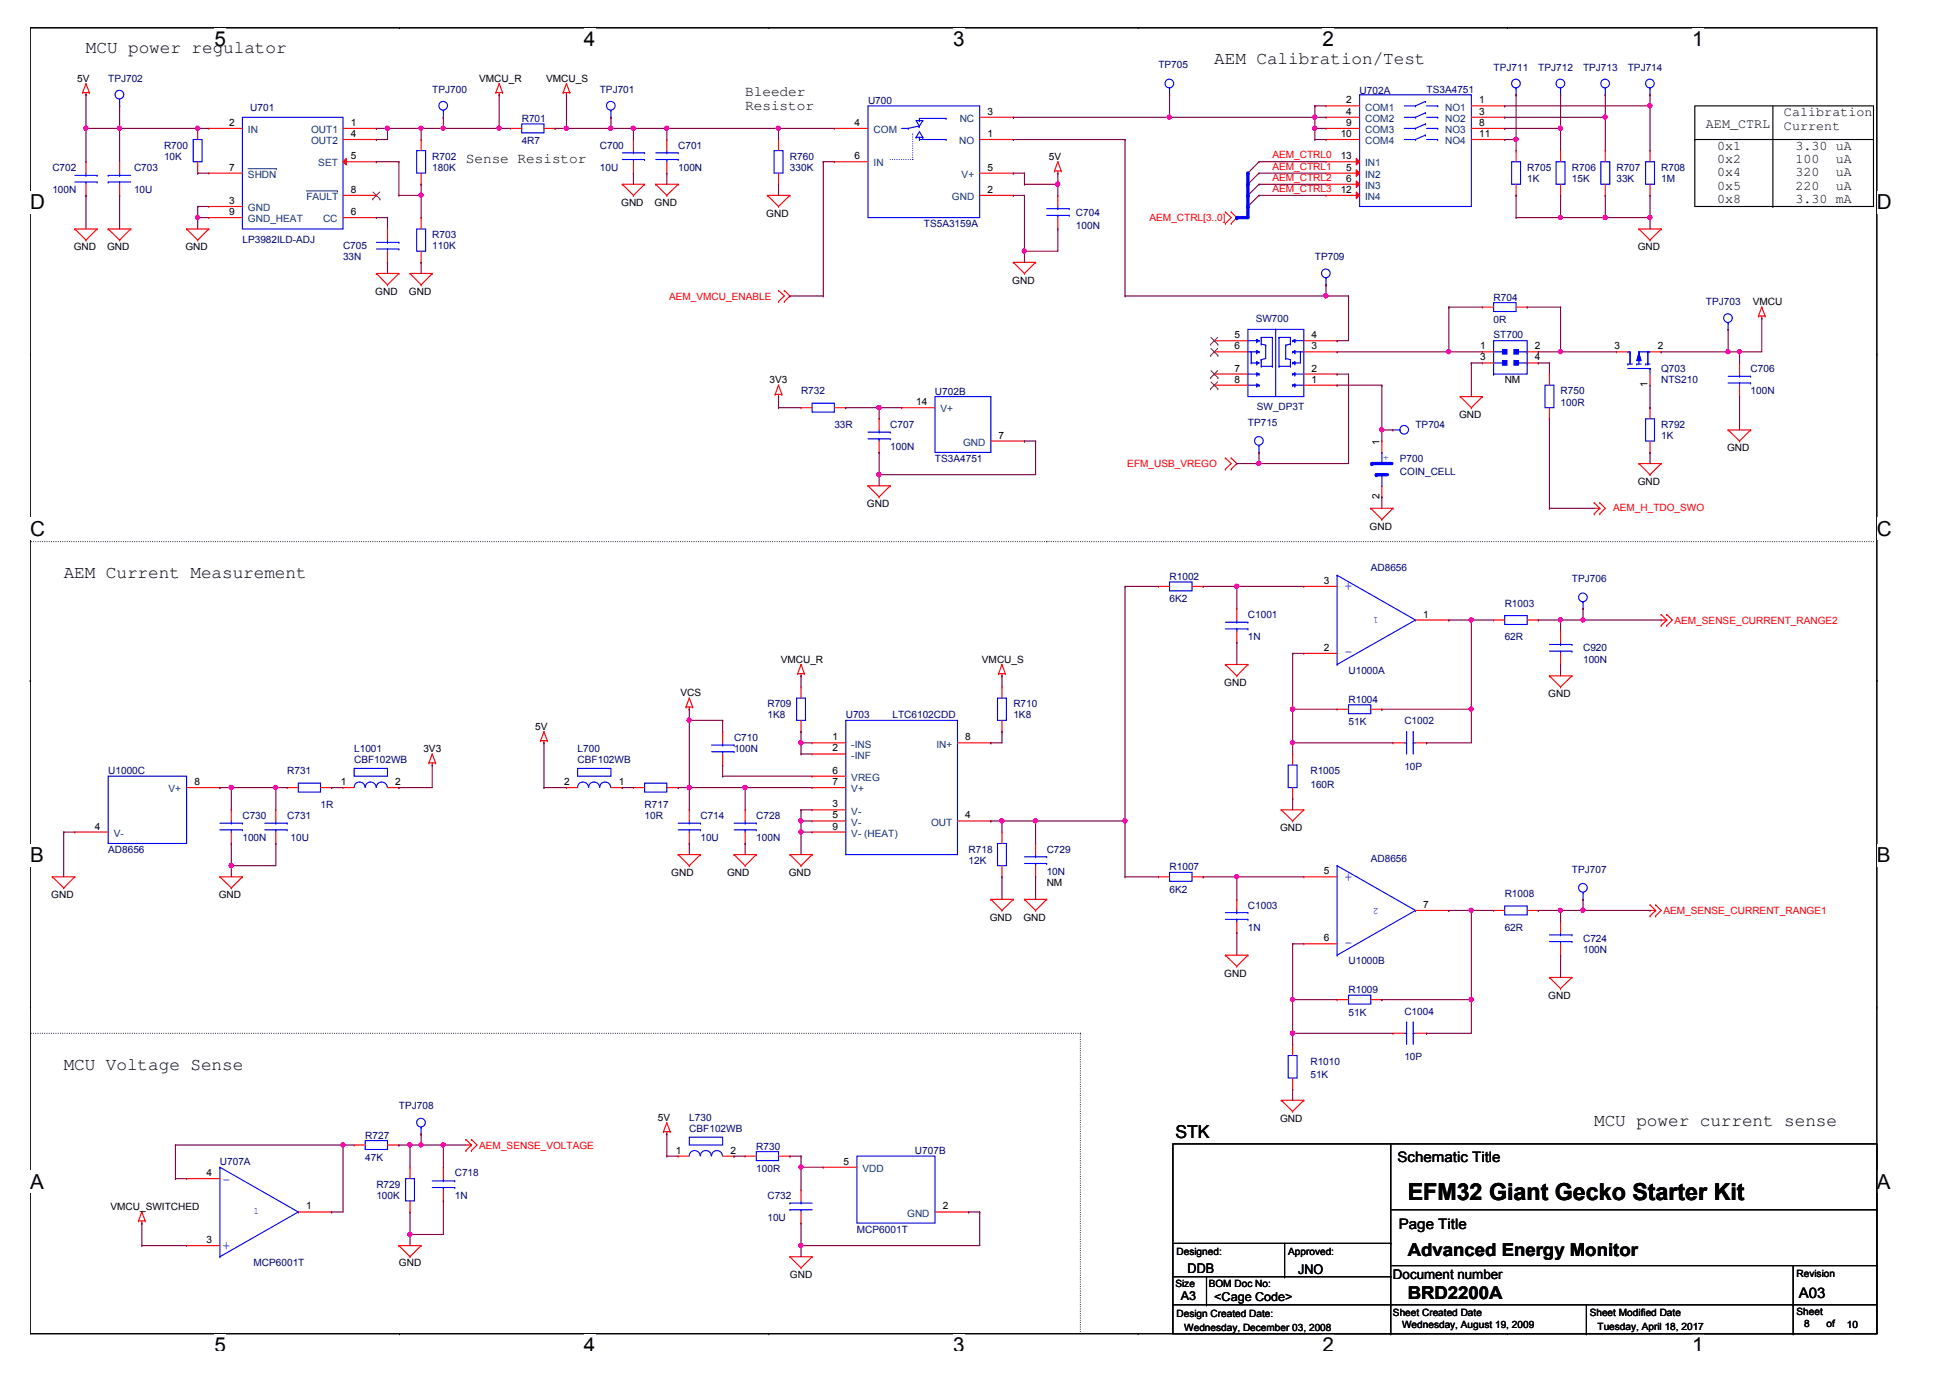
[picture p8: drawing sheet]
<svg xmlns="http://www.w3.org/2000/svg" width="297mm" height="210mm" viewBox="0 0 297 210" stroke-linecap="round" stroke-linejoin="round" font-family="sans-serif">
<defs><g id="words">
<text font-size="3.6" x="214.4" y="182.8">EFM32 Giant Gecko Starter Kit</text>
<g font-size="3.1">
<text x="32.7" y="7">5</text>
<text x="89" y="7">4</text>
<text x="145.2" y="7">3</text>
<text x="201.5" y="7">2</text>
<text x="257.7" y="7">1</text>
<text x="4.6" y="31.9">D</text>
<text x="285.9" y="31.9">D</text>
<text x="4.6" y="81.6">C</text>
<text x="285.9" y="81.6">C</text>
<text x="4.6" y="131.3">B</text>
<text x="285.9" y="131.3">B</text>
<text x="4.6" y="181.1">A</text>
<text x="285.9" y="181.1">A</text>
<text x="32.7" y="206">5</text>
<text x="89" y="206">4</text>
<text x="145.2" y="206">3</text>
<text x="201.5" y="206">2</text>
<text x="257.7" y="206">1</text>
</g>
<g font-size="2.7">
<text x="13.1" y="8.1">MCU power regulator</text>
<text x="185" y="9.8">AEM Calibration/Test</text>
<text x="9.7" y="88.1">AEM Current Measurement</text>
<text x="9.7" y="162.9">MCU Voltage Sense</text>
<text x="179" y="173.3">STK</text>
<text x="242.8" y="171.4">MCU power current sense</text>
<text x="214.4" y="191.3">Advanced Energy Monitor</text>
<text x="214.4" y="197.9">BRD2200A</text>
</g>
<g font-size="2.2">
<text x="113.5" y="14.6">Bleeder</text>
<text x="113.5" y="16.8">Resistor</text>
<text x="71" y="24.8">Sense Resistor</text>
<text x="212.9" y="177">Schematic Title</text>
<text x="213.1" y="187.2">Page Title</text>
<text x="274" y="197.7">A03</text>
</g>
<g font-size="2.2" fill="#00f">
<text x="206.1" y="88.7" transform="rotate(180 206.1 88.7)">+</text>
<text x="206.1" y="98.7" transform="rotate(180 206.1 98.7)">-</text>
<text x="206.1" y="132.9" transform="rotate(180 206.1 132.9)">+</text>
<text x="206.1" y="143" transform="rotate(180 206.1 143)">-</text>
<text x="33.8" y="180.3">-</text>
<text x="33.8" y="190.4">+</text>
</g>
<g font-size="2">
<text x="271.8" y="17.7">Calibration</text>
<text x="259.9" y="19.4">AEM_CTRL</text>
<text x="261.5" y="22.8">0x1</text>
<text x="271.8" y="19.7">Current</text>
<text x="273.5" y="22.8">3.30 uA</text>
<text x="261.5" y="24.8">0x2</text>
<text x="261.5" y="26.9">0x4</text>
<text x="261.5" y="28.9">0x5</text>
<text x="273.5" y="24.8">100</text>
<text x="273.5" y="26.9">320</text>
<text x="273.5" y="28.9">220</text>
<text x="279.6" y="24.8">uA</text>
<text x="279.6" y="26.9">uA</text>
<text x="279.6" y="28.9">uA</text>
<text x="261.5" y="30.9">0x8</text>
<text x="273.5" y="30.9">3.30 mA</text>
<text x="180.9" y="193.8">DDB</text>
<text x="197.8" y="194">JNO</text>
<text x="212.2" y="194.9">Document number</text>
</g>
<g font-size="1.9">
<text x="179.9" y="198.1">A3</text>
<text x="185" y="198.2">&lt;Cage Code&gt;</text>
</g>
<g font-size="1.5" fill="#000080">
<text x="176.5" y="10.4">TP705</text>
<text x="227.5" y="10.8">TPJ711</text>
<text x="234.3" y="10.8">TPJ712</text>
<text x="241.1" y="10.8">TPJ713</text>
<text x="248" y="10.8">TPJ714</text>
<text x="16.5" y="12.4">TPJ702</text>
<text x="38.1" y="16.8">U701</text>
<text x="65.8" y="14.1">TPJ700</text>
<text x="91.4" y="14.1">TPJ701</text>
<text x="132.2" y="15.8">U700</text>
<text x="207.1" y="14.3">U702A</text>
<text x="217.3" y="14.1">TS3A4751</text>
<text x="25" y="22.6">R700</text>
<text x="79.5" y="18.6">R701</text>
<text x="79.5" y="22">4R7</text>
<text x="91.4" y="22.6">C700</text>
<text x="103.3" y="22.6">C701</text>
<text x="8" y="26">C702</text>
<text x="8" y="29.5">100N</text>
<text x="20.4" y="26">C703</text>
<text x="20.4" y="29.5">10U</text>
<text x="25" y="24.3">10K</text>
<text x="65.8" y="24.3">R702</text>
<text x="65.8" y="26">180K</text>
<text x="91.4" y="26">10U</text>
<text x="103.3" y="26">100N</text>
<text x="120.3" y="24.3">R760</text>
<text x="120.3" y="26">330K</text>
<text x="232.6" y="26">R705</text>
<text x="232.6" y="27.8">1K</text>
<text x="239.5" y="26">R706</text>
<text x="239.5" y="27.8">15K</text>
<text x="246.2" y="26">R707</text>
<text x="246.2" y="27.8">33K</text>
<text x="253" y="26">R708</text>
<text x="253" y="27.8">1M</text>
<text x="140.7" y="34.5">TS5A3159A</text>
<text x="163.9" y="32.9">C704</text>
<text x="163.9" y="34.9">100N</text>
<text x="36.9" y="37">LP3982ILD-ADJ</text>
<text x="52.3" y="38">C705</text>
<text x="52.3" y="39.7">33N</text>
<text x="65.8" y="36.3">R703</text>
<text x="65.8" y="38">110K</text>
<text x="200.3" y="39.7">TP709</text>
<text x="227.5" y="45.8">R704</text>
<text x="259.9" y="46.5">TPJ703</text>
<text x="191.3" y="49">SW700</text>
<text x="227.5" y="51.6">ST700</text>
<text x="227.5" y="49.2">0R</text>
<text x="253" y="56.7">Q703</text>
<text x="253" y="58.4">NTS210</text>
<text x="266.7" y="56.7">C706</text>
<text x="122" y="60.1">R732</text>
<text x="127.1" y="65.2">33R</text>
<text x="135.6" y="65.2">C707</text>
<text x="142.4" y="60.2">U702B</text>
<text x="190.1" y="64.9">TP715</text>
<text x="191.4" y="62.5">SW_DP3T</text>
<text x="215.6" y="65.2">TP704</text>
<text x="237.7" y="60.1">R750</text>
<text x="237.7" y="61.8">100R</text>
<text x="253" y="65.2">R792</text>
<text x="266.7" y="60.1">100N</text>
<text x="135.6" y="68.6">100N</text>
<text x="142.4" y="70.3">TS3A4751</text>
<text x="213.2" y="70.3">P700</text>
<text x="253" y="66.9">1K</text>
<text x="213.2" y="72.3">COIN_CELL</text>
<text x="178.2" y="88.3">R1002</text>
<text x="208.8" y="87">AD8656</text>
<text x="239.5" y="88.7">TPJ706</text>
<text x="178.2" y="91.7">6K2</text>
<text x="190.1" y="94.1">C1001</text>
<text x="229.2" y="92.4">R1003</text>
<text x="190.1" y="97.5">1N</text>
<text x="229.2" y="97.5">62R</text>
<text x="241.1" y="99.2">C920</text>
<text x="241.1" y="100.9">100N</text>
<text x="116.9" y="107.7">R709</text>
<text x="154.4" y="107.7">R710</text>
<text x="205.4" y="102.6">U1000A</text>
<text x="205.4" y="107.1">R1004</text>
<text x="111.8" y="112.9">C710</text>
<text x="116.9" y="109.4">1K8</text>
<text x="128.8" y="109.4">U703</text>
<text x="135.9" y="109.4">LTC6102CDD</text>
<text x="154.4" y="109.4">1K8</text>
<text x="205.4" y="110.4">51K</text>
<text x="213.9" y="110.3">C1002</text>
<text x="16.5" y="117.9">U1000C</text>
<text x="43.7" y="117.9">R731</text>
<text x="53.9" y="114.6">L1001</text>
<text x="53.9" y="116.2">CBF102WB</text>
<text x="88" y="114.6">L700</text>
<text x="88" y="116.2">CBF102WB</text>
<text x="111.8" y="114.6">100N</text>
<text x="199.6" y="117.9">R1005</text>
<text x="199.6" y="120">160R</text>
<text x="213.9" y="117.3">10P</text>
<text x="36.9" y="124.8">C730</text>
<text x="43.7" y="124.8">C731</text>
<text x="48.8" y="123.1">1R</text>
<text x="98.2" y="123.1">R717</text>
<text x="98.2" y="124.8">10R</text>
<text x="106.7" y="124.8">C714</text>
<text x="115.2" y="124.8">C728</text>
<text x="16.5" y="129.9">AD8656</text>
<text x="36.9" y="128.1">100N</text>
<text x="44.3" y="128.1">10U</text>
<text x="106.7" y="128.1">10U</text>
<text x="115.2" y="128.1">100N</text>
<text x="147.5" y="129.9">R718</text>
<text x="147.5" y="131.6">12K</text>
<text x="159.4" y="129.9">C729</text>
<text x="208.8" y="131.2">AD8656</text>
<text x="159.4" y="133.3">10N</text>
<text x="178.2" y="132.6">R1007</text>
<text x="178.2" y="136">6K2</text>
<text x="229.2" y="136.7">R1008</text>
<text x="239.5" y="132.9">TPJ707</text>
<text x="190.1" y="138.4">C1003</text>
<text x="190.1" y="141.8">1N</text>
<text x="229.2" y="141.8">62R</text>
<text x="241.1" y="143.5">C724</text>
<text x="205.4" y="146.9">U1000B</text>
<text x="241.1" y="145.2">100N</text>
<text x="205.4" y="151.3">R1009</text>
<text x="205.4" y="154.7">51K</text>
<text x="213.9" y="154.6">C1004</text>
<text x="213.9" y="161.5">10P</text>
<text x="199.6" y="162.2">R1010</text>
<text x="199.6" y="164.3">51K</text>
<text x="55.6" y="173.4">R727</text>
<text x="60.8" y="169">TPJ708</text>
<text x="105" y="170.7">L730</text>
<text x="105" y="172.4">CBF102WB</text>
<text x="33.5" y="177.5">U707A</text>
<text x="55.6" y="176.8">47K</text>
<text x="69.3" y="179.2">C718</text>
<text x="115.2" y="175.1">R730</text>
<text x="115.2" y="178.5">100R</text>
<text x="139.4" y="175.8">U707B</text>
<text x="57.3" y="180.9">R729</text>
<text x="57.3" y="182.6">100K</text>
<text x="69.3" y="182.6">1N</text>
<text x="116.9" y="182.6">C732</text>
<text x="116.9" y="186">10U</text>
<text x="130.5" y="187.9">MCP6001T</text>
<text x="38.6" y="192.8">MCP6001T</text>
</g>
<g font-size="1.5">
<text x="11.7" y="12.4">5V</text>
<text x="73" y="12.4">VMCU_R</text>
<text x="83.2" y="12.4">VMCU_S</text>
<text x="150.4" y="17.5">3</text>
<text x="205.1" y="15.7">2</text>
<text x="205.1" y="17.5">4</text>
<text x="225.3" y="17.5">3</text>
<text x="225.3" y="15.7">1</text>
<text x="34.9" y="19.2">2</text>
<text x="53.4" y="19.2">1</text>
<text x="53.4" y="20.9">4</text>
<text x="130.2" y="19.2">4</text>
<text x="150.4" y="20.9">1</text>
<text x="204.2" y="20.9">10</text>
<text x="205.1" y="19.2">9</text>
<text x="225.3" y="19.2">8</text>
<text x="225.3" y="20.9">11</text>
<text x="34.9" y="26">7</text>
<text x="53.4" y="29.4">8</text>
<text x="53.4" y="24.3">5</text>
<text x="130.2" y="24.3">6</text>
<text x="150.4" y="29.4">2</text>
<text x="150.4" y="26">5</text>
<text x="159.8" y="24.3">5V</text>
<text x="204.2" y="24.3">13</text>
<text x="204.2" y="29.4">12</text>
<text x="205.1" y="26">5</text>
<text x="205.1" y="27.7">6</text>
<text x="34.9" y="31.1">3</text>
<text x="34.9" y="32.8">9</text>
<text x="53.4" y="32.8">6</text>
<text x="94.6" y="31.3">GND</text>
<text x="99.7" y="31.3">GND</text>
<text x="116.7" y="33">GND</text>
<text x="11.2" y="38.1">GND</text>
<text x="16.3" y="38.1">GND</text>
<text x="28.3" y="38.1">GND</text>
<text x="249.5" y="38.1">GND</text>
<text x="57.2" y="45">GND</text>
<text x="62.3" y="45">GND</text>
<text x="154.2" y="43.2">GND</text>
<text x="267" y="46.5">VMCU</text>
<text x="188.1" y="51.5">5</text>
<text x="188.1" y="53.2">6</text>
<text x="199.8" y="53.2">3</text>
<text x="199.8" y="51.5">4</text>
<text x="225.5" y="53.2">1</text>
<text x="233.8" y="53.2">2</text>
<text x="245.9" y="53.2">3</text>
<text x="252.5" y="53.2">2</text>
<text x="117.2" y="58.4">3V3</text>
<text x="188.1" y="56.6">7</text>
<text x="188.1" y="58.3">8</text>
<text x="199.8" y="58.3">1</text>
<text x="199.8" y="56.6">2</text>
<text x="225.5" y="54.9">3</text>
<text x="229.2" y="58.4">NM</text>
<text x="233.8" y="54.9">4</text>
<text x="251" y="59" transform="rotate(-90 251 59)">1</text>
<text x="139.5" y="61.7">14</text>
<text x="222.3" y="63.7">GND</text>
<text x="152.1" y="66.8">7</text>
<text x="210.1" y="67.7" transform="rotate(-90 210.1 67.7)">1</text>
<text x="263.1" y="68.7">GND</text>
<text x="132.1" y="77.3">GND</text>
<text x="210.1" y="76" transform="rotate(-90 210.1 76)">2</text>
<text x="249.5" y="73.9">GND</text>
<text x="208.6" y="80.7">GND</text>
<text x="201.6" y="88.9">3</text>
<text x="216.8" y="94.1">1</text>
<text x="118.9" y="100.9">VMCU_R</text>
<text x="149.6" y="100.9">VMCU_S</text>
<text x="201.6" y="99.1">2</text>
<text x="103.6" y="106">VCS</text>
<text x="186.5" y="104.5">GND</text>
<text x="235.9" y="106.2">GND</text>
<text x="81.5" y="111.1">5V</text>
<text x="126.8" y="112.8">1</text>
<text x="147" y="112.8">8</text>
<text x="29.6" y="119.6">8</text>
<text x="51.9" y="119.6">1</text>
<text x="60.2" y="119.6">2</text>
<text x="64.5" y="114.6">3V3</text>
<text x="86" y="119.6">2</text>
<text x="94.2" y="119.6">1</text>
<text x="126.8" y="114.5">2</text>
<text x="126.8" y="117.9">6</text>
<text x="126.8" y="119.6">7</text>
<text x="126.8" y="124.7">5</text>
<text x="126.8" y="123">3</text>
<text x="147" y="124.7">4</text>
<text x="14.4" y="126.4">4</text>
<text x="126.8" y="126.4">9</text>
<text x="195" y="126.6">GND</text>
<text x="7.8" y="136.8">GND</text>
<text x="33.3" y="136.8">GND</text>
<text x="102.2" y="133.4">GND</text>
<text x="110.8" y="133.4">GND</text>
<text x="120.2" y="133.4">GND</text>
<text x="159.4" y="135">NM</text>
<text x="201.6" y="133.2">5</text>
<text x="150.8" y="140.2">GND</text>
<text x="155.9" y="140.2">GND</text>
<text x="201.6" y="143.4">6</text>
<text x="216.8" y="138.3">7</text>
<text x="186.5" y="148.8">GND</text>
<text x="235.9" y="152.1">GND</text>
<text x="100.2" y="170.7">5V</text>
<text x="195" y="170.9">GND</text>
<text x="31.5" y="179.2">4</text>
<text x="103" y="175.7">1</text>
<text x="111.3" y="175.7">2</text>
<text x="128.5" y="177.4">5</text>
<text x="16.8" y="184.3">VMCU_SWITCHED</text>
<text x="46.6" y="184.2">1</text>
<text x="143.6" y="184.2">2</text>
<text x="31.5" y="189.4">3</text>
<text x="179.2" y="191.1">Designed:</text>
<text x="196.2" y="191.1">Approved:</text>
<text x="60.8" y="192.8">GND</text>
<text x="120.3" y="194.7">GND</text>
<text x="179" y="196">Size</text>
<text x="184.1" y="196">BOM Doc No:</text>
<text x="273.7" y="194.5">Revision</text>
<text x="179.2" y="200.7">Design Created Date:</text>
<text x="180.4" y="202.7">Wednesday, December 03, 2008</text>
<text x="212.2" y="200.5">Sheet Created Date</text>
<text x="213.6" y="202.4">Wednesday, August 19, 2009</text>
<text x="242.2" y="200.5">Sheet Modified Date</text>
<text x="243.3" y="202.5">Tuesday, April 18, 2017</text>
<text x="273.7" y="200.3">Sheet</text>
<text x="274.8" y="202.2">8</text>
<text x="278.2" y="202.2">of</text>
<text x="281.3" y="202.4">10</text>
</g>
<g font-size="1.5" fill="#004080">
<text x="208" y="16.8">COM1</text>
<text x="220.1" y="16.8">NO1</text>
<text x="37.8" y="20.3">IN</text>
<text x="47.4" y="20.3">OUT1</text>
<text x="47.4" y="22">OUT2</text>
<text x="133.1" y="20.3">COM</text>
<text x="146.1" y="22">NO</text>
<text x="146.2" y="18.6">NC</text>
<text x="208" y="18.6">COM2</text>
<text x="208" y="20.3">COM3</text>
<text x="208" y="22">COM4</text>
<text x="220.1" y="18.6">NO2</text>
<text x="220.1" y="20.3">NO3</text>
<text x="220.1" y="22">NO4</text>
<text x="37.8" y="27.1">SHDN</text>
<text x="48.5" y="25.4">SET</text>
<text x="133.1" y="25.4">IN</text>
<text x="146.5" y="27.1">V+</text>
<text x="208" y="25.4">IN1</text>
<text x="208" y="27.1">IN2</text>
<text x="208" y="28.8">IN3</text>
<text x="37.8" y="32.2">GND</text>
<text x="37.8" y="33.9">GND_HEAT</text>
<text x="46.7" y="30.5">FAULT</text>
<text x="49.2" y="33.9">CC</text>
<text x="145" y="30.5">GND</text>
<text x="208" y="30.5">IN4</text>
<text x="143.3" y="62.8">V+</text>
<text x="146.7" y="67.9">GND</text>
<text x="129.7" y="113.9">-INS</text>
<text x="142.6" y="113.9">IN+</text>
<text x="129.7" y="115.6">-INF</text>
<text x="129.7" y="119">VREG</text>
<text x="25.7" y="120.7">V+</text>
<text x="129.7" y="125.8">V-</text>
<text x="129.7" y="124.1">V-</text>
<text x="129.7" y="120.7">V+</text>
<text x="141.8" y="125.8">OUT</text>
<text x="17.3" y="127.5">V-</text>
<text x="129.7" y="127.5">V- (HEAT)</text>
<text x="131.4" y="178.5">VDD</text>
<text x="138.2" y="185.3">GND</text>
</g>
<g font-size="1.5" fill="#f00">
<text x="193.8" y="24.1">AEM_CTRL0</text>
<text x="193.8" y="25.8">AEM_CTRL1</text>
<text x="193.8" y="27.5">AEM_CTRL2</text>
<text x="193.8" y="29.2">AEM_CTRL3</text>
<text x="175.1" y="33.7">AEM_CTRL[3..0]</text>
<text x="101.9" y="45.6">AEM_VMCU_ENABLE</text>
<text x="171.7" y="71.2">EFM_USB_VREGO</text>
<text x="245.7" y="77.8">AEM_H_TDO_SWO</text>
<text x="255.1" y="95">AEM_SENSE_CURRENT_RANGE2</text>
<text x="253.4" y="139.2">AEM_SENSE_CURRENT_RANGE1</text>
<text x="73" y="175">AEM_SENSE_VOLTAGE</text>
</g>
<g font-size="1.5" fill="#00f">
<text x="210.7" y="69.3" transform="rotate(90 210.7 69.3)">+</text>
<text x="210" y="94" transform="rotate(180 210 94)">1</text>
<text x="210" y="138.3" transform="rotate(180 210 138.3)">2</text>
<text x="38.6" y="185">1</text>
</g>
</g></defs>
<path d="M4.6 4.2h281.3v199h-281.3z" fill="none" stroke="#000" stroke-width=".17"/>
<g fill="#fff">
<path d="M32.7 4.2h1.7v3.5h-1.7z"/>
<path d="M32.7 203.2h1.7v2.5h-1.7z"/>
</g>
<path d="M60.8 4.2h.1M60.8 203.2h.1" fill="none" stroke="#000" stroke-width=".17"/>
<g fill="#fff">
<path d="M89 4.2h1.7v3.5h-1.7z"/>
<path d="M89 203.2h1.7v2.5h-1.7z"/>
</g>
<path d="M117.1 4.2h.1M117.1 203.2h.1" fill="none" stroke="#000" stroke-width=".17"/>
<g fill="#fff">
<path d="M145.2 4.2h1.8v3.5h-1.8z"/>
<path d="M145.2 203.2h1.8v2.5h-1.8z"/>
</g>
<path d="M173.4 4.2h.1M173.4 203.2h.1" fill="none" stroke="#000" stroke-width=".17"/>
<g fill="#fff">
<path d="M201.5 4.2h1.7v3.5h-1.7z"/>
<path d="M201.5 203.2h1.7v2.5h-1.7z"/>
</g>
<path d="M229.6 4.2h.1M229.6 203.2h.1" fill="none" stroke="#000" stroke-width=".17"/>
<g fill="#fff">
<path d="M257.7 4.2h1.8v3.5h-1.8z"/>
<path d="M257.7 203.2h1.8v2.5h-1.8z"/>
<path d="M4.6 29.1h2.2v3.5h-2.2z"/>
<path d="M285.9 29.1h2.2v3.5h-2.2z"/>
<path d="M4.6 78.8h2.2v3.5h-2.2z"/>
<path d="M285.9 78.8h2.2v3.5h-2.2z"/>
</g>
<path d="M4.6 53.9h.1M285.9 53.9h.1" fill="none" stroke="#000" stroke-width=".17"/>
<g fill="#fff">
<path d="M4.6 128.5h2.1v3.5h-2.1z"/>
<path d="M285.9 128.5h2.1v3.5h-2.1z"/>
</g>
<path d="M4.6 103.7h.1M285.9 103.7h.1" fill="none" stroke="#000" stroke-width=".17"/>
<path d="M4.6 103.7h.1M285.9 103.7h.1" fill="none" stroke="#000" stroke-width=".15"/>
<g fill="#fff">
<path d="M4.6 178.3h2.1v3.4h-2.1z"/>
<path d="M285.9 178.3h2.1v3.4h-2.1z"/>
</g>
<g fill="none" stroke="#000" stroke-width=".17">
<path d="M258.2 16.1h27.2v15.4h-27.2zM270.1 16.1v15.4M258.2 21.3h.1M258.2 21.3h27.2M270.1 31.5h.1M4.6 153.4h.1M285.9 153.4h.1M178.7 174.2h107.2v29h-107.2zM211.9 174.2v29M178.7 198.8h.1M178.7 198.8h107.2M178.7 194.5h33.2"/>
<path d="M178.7 189.4h33.2M183.8 198.8h.1M183.8 194.5v4.3M195.7 194.5h.1M195.7 189.4v5.1M211.9 198.8h.1M211.9 194.5h.1M211.9 189.4h.1M211.9 184.3h74M211.9 192.8h74M241.7 198.8v4.4M273.1 198.8h.1"/>
<path d="M273.1 192.8v10.4M285.9 184.3h.1M285.9 192.8h.1M211.9 203.2h.1M241.7 203.2h.1M273.1 203.2h.1"/>
</g>
<path d="M4.6 82.5h.1M159.4 82.5h.1M159.4 82.5h-154.8M285.4 82.5h-126M4.6 157.4h.1M164.6 157.4h.1M164.6 157.4h-160M164.6 203.2v-45.8" fill="none" stroke="#000" stroke-width=".17" stroke-dasharray="0 .3"/>
<g fill="none" stroke="#f00" stroke-width=".17">
<path d="M12.6 14.1h.1M12.6 14.1h1M13.1 14.4h.1M13.1 12.7h.1M13.1 14.1v.3M13.1 12.7l-.5 1.4M13.1 12.7l.5 1.4M13.6 14.1h.1M18.2 16.1h.1M30.1 19.6h.1M30.1 19.6v1.7M67.5 17.9h.1"/>
<path d="M75.5 14.1h.1M75.5 14.1h1.1M76 14.4h.1M76 12.7h.1M76 14.1v.3M76 12.7l-.5 1.4M76 12.7l.6 1.4M76.6 14.1h.1M85.8 14.1h.1M85.8 14.1h1M86.3 14.4h.1M86.3 12.7h.1"/>
<path d="M86.3 14.1v.3M86.3 12.7l-.5 1.4M86.3 12.7l.5 1.4M86.8 14.1h.1M178.2 14.4h.1M11.4 34.9h.1M11.4 34.9h3.4M11.4 34.9l1.7 1.7M13.1 36.6h.1M14.8 34.9h.1M14.8 34.9l-1.7 1.7M16.5 34.9h.1"/>
<path d="M16.5 34.9h3.4M16.5 34.9l1.7 1.7M18.2 36.6h.1M19.9 34.9h.1M19.9 34.9l-1.7 1.7M28.4 34.9h.1M28.4 34.9h3.4M28.4 34.9l1.7 1.7M30.1 36.6h.1M30.1 26.4h.1M30.1 24.6v1.8M31.8 34.9h.1"/>
<path d="M31.8 34.9l-1.7 1.7M59 34.9h.1M59 40h.1M59 34.9v1.7M59 38.3v1.7M94.8 28.1h.1M94.8 28.1h3.4M94.8 28.1l1.7 1.7M96.5 29.8h.1M98.2 28.1h.1M98.2 28.1l-1.7 1.7M99.9 28.1h.1"/>
<path d="M99.9 28.1h3.4M99.9 28.1l1.7 1.7M101.6 29.8h.1M103.3 28.1h.1M103.3 28.1l-1.7 1.7M116.9 29.8h.1M116.9 29.8h3.4M116.9 29.8l1.7 1.7M118.6 31.5h.1M120.3 29.8h.1M120.3 29.8l-1.7 1.7M154.4 40h.1"/>
<path d="M154.4 40h3.3M154.4 40l1.7 1.7M157.7 40h.1M157.7 40l-1.6 1.7M160.6 26h.1M160.6 26h1M161.1 26.4h.1M161.1 24.6h.1M161.1 26v.4M161.1 24.6l-.5 1.4M161.1 24.6l.5 1.4M161.6 26h.1"/>
<path d="M186.7 32.3h.1M186.7 34h.1M186.7 32.3l.9 .8-.9 .9M187.6 32.3h.1M187.6 34h.1M187.6 32.3l.8 .8-.8 .9M249.7 34.9h.1M249.7 34.9h3.3M249.7 34.9l1.6 1.7M251.3 36.6h.1M253 34.9h.1M253 34.9l-1.7 1.7"/>
<path d="M57.3 41.7h.1M57.3 41.7h3.5M57.3 41.7l1.7 1.7M59 43.4h.1M60.8 41.7h.1M60.8 41.7l-1.8 1.7M62.5 41.7h.1M62.5 41.7h3.3M62.5 41.7l1.6 1.7M64.1 43.4h.1M65.8 41.7h.1M65.8 41.7l-1.7 1.7"/>
<path d="M118.6 58.7h.1M118.6 44.2h.1M118.6 45.9h.1M118.6 58.7l-.5 1.4M118.6 58.7l.5 1.4M118.6 44.2l.9 .9-.9 .8M119.5 44.2h.1M119.5 45.9h.1M119.5 44.2l.8 .9-.8 .8M156.1 41.7h.1M202 43.4h.1M267.9 48.1h.1"/>
<path d="M267.9 48.1h1M268.4 48.5h.1M268.4 46.8h.1M268.4 48.1v.4M268.4 46.8l-.5 1.3M268.4 46.8l.5 1.3M268.9 48.1h.1M118.1 60.1h.1M118.1 60.1h1M118.6 60.4h.1M118.6 60.1v.3M119.1 60.1h.1"/>
<path d="M122 62.1h.1M122 62.1h1.7M127.1 62.1h1.7M128.8 62.1h.1M132.2 74h.1M132.2 74h3.4M132.2 74l1.7 1.7M133.9 75.7h.1M135.6 74h.1M135.6 74l-1.7 1.7M186.7 69.8h.1M186.7 71.5h.1"/>
<path d="M186.7 69.8l.9 .8-.9 .9M187.6 69.8h.1M187.6 71.5h.1M187.6 69.8l.8 .8-.8 .9M208.8 77.4h.1M208.8 77.4h3.4M208.8 77.4l1.7 1.7M210.5 79.1h.1M212.2 77.4h.1M212.2 65.5h.1M212.2 77.4l-1.7 1.7M222.4 60.4h.1"/>
<path d="M222.4 60.4h3.4M222.4 60.4l1.7 1.7M224.1 62.1h.1M225.8 60.4h.1M225.8 60.4l-1.7 1.7M242.8 76.6h.1M242.8 78.3h.1M242.8 77.4h.9M242.8 76.6l.9 .8M243.7 76.6h.1M243.7 78.3h.1M243.7 77.4h.1"/>
<path d="M243.7 76.6l.8 .8-.8 .9M243.7 77.4l-.9 .9M249.7 70.6h.1M249.7 70.6h3.3M249.7 70.6l1.6 1.7M251.3 72.3h.1M251.3 68.9h.1M251.3 62.1h.1M251.3 62.1v1.7M251.3 67.2v1.7M253 70.6h.1M253 70.6l-1.7 1.7"/>
<path d="M263.2 65.5h.1M263.2 65.5h3.5M263.2 65.5l1.8 1.7M265 67.2h.1M266.7 65.5h.1M266.7 65.5l-1.7 1.7M198.6 99.5h.1M198.6 89.3h.1M198.6 99.5h5.1M198.6 89.3h5.1M215.6 94.4h5.1M220.7 94.4h.1"/>
<path d="M237.7 96.1h.1M237.7 96.1v1.7M237.7 99.5v1.7M253 93.6h.1M253 95.3h.1M253 93.6l.9 .8M253 94.4h.9M253.9 93.6h.1M253.9 95.3h.1M253.9 94.4h.1M253.9 93.6l.8 .8-.8 .9M253.9 94.4l-.9 .9"/>
<path d="M28.4 120h5.1M33.5 120h.1M65.3 116.2h.1M65.3 116.2h1.1M65.8 116.5h.1M65.8 114.8h.1M65.8 116.2v.3M65.8 114.8l-.5 1.4M65.8 114.8l.6 1.4M66.4 116.2h.1M82.4 112.8h.1M82.4 112.8h1"/>
<path d="M82.9 113.2h.1M82.9 111.5h.1M82.9 112.8v.4M82.9 111.5l.5 1.3M82.9 111.5l-.5 1.3M83.4 112.8h.1M104.5 107.7h.1M104.5 107.7h1M105 108h.1M105 106.3h.1M105 107.7v.3M105 106.3l-.5 1.4"/>
<path d="M105 106.3l.5 1.4M105.5 107.7h.1M110.1 111.5h.1M110.1 116.5h.1M110.1 111.5v1.7M110.1 114.8v1.7M121.5 102.6h.1M121.5 102.6h1M122 103h.1M122 101.2h.1M122 102.6v.4M122 101.2l-.5 1.4"/>
<path d="M122 101.2l.5 1.4M122.5 102.6h.1M152.1 102.6h.1M152.1 102.6h1M152.6 103h.1M152.6 101.2h.1M152.6 102.6v.4M152.6 101.2l-.5 1.4M152.6 101.2l.5 1.4M153.1 102.6h.1M186.7 101.2h.1M186.7 101.2h3.4"/>
<path d="M186.7 101.2l1.7 1.8M188.4 103h.1M190.1 101.2h.1M190.1 101.2l-1.7 1.8M236 103h.1M236 103h3.5M236 103l1.7 1.6M237.7 104.6h.1M237.7 101.2h.1M239.5 103h.1M239.5 103l-1.8 1.6M8 133.6h.1"/>
<path d="M8 133.6h3.4M8 133.6l1.7 1.7M9.7 135.3h.1M11.4 133.6h.1M11.4 126.7h.1M11.4 133.6l-1.7 1.7M11.4 126.7h5.1M33.5 133.6h.1M33.5 133.6h3.4M33.5 133.6l1.7 1.7M35.2 135.3h.1M36.9 133.6h.1"/>
<path d="M36.9 133.6l-1.7 1.7M103.3 130.2h.1M103.3 130.2h3.4M103.3 130.2l1.7 1.7M105 131.9h.1M106.7 130.2h.1M106.7 130.2l-1.7 1.7M111.8 130.2h.1M111.8 130.2h3.4M111.8 130.2l1.7 1.7M113.5 131.9h.1M115.2 130.2h.1"/>
<path d="M115.2 130.2l-1.7 1.7M120.3 130.2h.1M120.3 130.2h3.4M120.3 130.2l1.7 1.7M122 131.9h.1M123.7 130.2h.1M123.7 130.2l-1.7 1.7M150.9 137h.1M150.9 137h3.5M150.9 137l1.7 1.7M152.6 138.7h.1M154.4 137h.1"/>
<path d="M154.4 137l-1.8 1.7M156.1 137h.1M156.1 137h3.3M156.1 137l1.6 1.7M157.7 138.7h.1M159.4 137h.1M159.4 137l-1.7 1.7M195.2 123.4h.1M195.2 123.4h3.4M195.2 123.4l1.7 1.7M196.9 125.1h.1M198.6 123.4h.1"/>
<path d="M198.6 133.6h.1M198.6 123.4l-1.7 1.7M198.6 133.6h5.1M215.6 138.7h5.1M220.7 138.7h.1M251.3 137.8h.1M251.3 139.5h.1M251.3 137.8l.9 .9M251.3 138.7h.9M252.2 137.8h.1M252.2 139.5h.1M252.2 138.7h.1"/>
<path d="M252.2 137.8l.8 .9-.8 .8M252.2 138.7l-.9 .8M186.7 145.5h.1M186.7 145.5h3.4M186.7 145.5l1.7 1.7M188.4 147.2h.1M190.1 145.5h.1M190.1 145.5l-1.7 1.7M198.6 143.8h.1M198.6 143.8h5.1M236 148.9h.1M236 148.9h3.5"/>
<path d="M236 148.9l1.7 1.7M237.7 150.6h.1M239.5 148.9h.1M239.5 148.9l-1.8 1.7M64.1 172.7h.1M71 173.6h.1M71 175.3h.1M71 173.6l.8 .8M71 174.4h.8M71.8 173.6h.1M71.8 175.3h.1M71.8 174.4h.1"/>
<path d="M71.8 173.6l.9 .8-.9 .9M71.8 174.4l-.8 .9M101.1 172.4h.1M101.1 172.4h1M101.6 172.7h.1M101.6 171h.1M101.6 172.4v.3M101.6 171l-.5 1.4M101.6 171l.5 1.4M102.1 172.4h.1M195.2 167.6h.1M195.2 167.6h3.4"/>
<path d="M195.2 167.6l1.7 1.7M196.9 169.3h.1M198.6 167.6h.1M198.6 167.6l-1.7 1.7M21.1 186h.1M21.1 186h1M21.6 186.3h.1M21.6 184.6h.1M21.6 186v.3M21.6 184.6l-.5 1.4M21.6 184.6l.5 1.4M22.1 186h.1"/>
<path d="M60.8 189.7h.1M60.8 189.7h3.3M60.8 189.7l1.7 1.7M62.5 191.4h.1M64.1 189.7h.1M64.1 189.7l-1.6 1.7M120.3 191.4h.1M120.3 191.4h3.4M120.3 191.4l1.7 1.7M122 193.1h.1M123.7 191.4h.1M123.7 191.4l-1.7 1.7"/>
</g>
<path d="M190.1 26.4h.1M190.1 28.1h.1M190.1 29.8h.1M190.1 31.5h.1M191.8 24.6l-1.7 1.8M191.8 26.4l-1.7 1.7M191.8 28.1l-1.7 1.7M191.8 29.8l-1.7 1.7" fill="none" stroke="#800040" stroke-width=".17"/>
<g fill="none" stroke="#00f" stroke-width=".17">
<path d="M18.2 15.1h.1M18.2 15.1v1M67.5 16.8h.1M67.5 16.8v1.1M178.2 13.4h.1M178.2 13.4v1M29.4 21.3h1.4v3.3h-1.4zM57.3 36.9h3.5M57.3 37.9h3.5M59 37.9h.1M59 36.9h.1M59 36.6v.3"/>
<path d="M59 37.9v.4M60.8 36.9h.1M60.8 37.9h.1M202 42.3h.1M202 42.3v1.1M123.7 61.4h3.4v1.4h-3.4zM212.2 65.5h1M213.2 65.5h.1M250.7 63.8h1.3v3.4h-1.3zM203.7 87.6h.1M203.7 87.6v13.6M203.7 87.6l11.9 6.8"/>
<path d="M215.6 94.4h.1M215.6 94.4l-11.9 6.8M236 98.2h3.5M236 99.2h3.5M237.7 99.2h.1M237.7 98.2h.1M237.7 97.8v.4M237.7 99.2v.3M239.5 98.2h.1M239.5 99.2h.1M16.5 118.2h11.9v10.3h-11.9zM108.4 113.5h3.4"/>
<path d="M108.4 114.5h3.4M110.1 114.5h.1M110.1 113.5h.1M110.1 113.2v.3M110.1 114.5v.3M111.8 113.5h.1M111.8 114.5h.1M203.7 101.2h.1M203.7 131.9h.1M203.7 131.9v13.6M203.7 131.9l11.9 6.8M215.6 138.7h.1"/>
<path d="M215.6 138.7l-11.9 6.8M203.7 145.5h.1M64.1 171.7h.1M64.1 171.7v1"/>
<circle cx="18.2" cy="14.4" r=".66"/>
<circle cx="67.5" cy="16.1" r=".66"/>
<circle cx="178.1" cy="12.7" r=".66"/>
<circle cx="202" cy="41.6" r=".66"/>
<circle cx="213.9" cy="65.5" r=".66"/>
<circle cx="64.1" cy="171" r=".66"/>
</g>
<path d="M209 70.6h3" fill="none" stroke="#00f" stroke-width=".51"/>
<circle cx="209" cy="70.6" r=".25" fill="#00f"/>
<path d="M209.6 72.3h1.7" fill="none" stroke="#00f" stroke-width=".51"/>
<circle cx="209.6" cy="72.3" r=".25" fill="#00f"/>
<g fill="none" stroke="#00f" stroke-width=".17">
<path d="M227.5 51.9h5.1v5.1h-5.1zM210.5 68.9h.1M210.5 74h.1M210.5 68.9v1.7M210.5 72.5v1.5M156.1 130.5h3.3M156.1 131.5h3.3M157.7 131.5h.1M157.7 130.5h.1M157.7 130.2v.3M157.7 131.5v.4M159.4 130.5h.1"/>
<path d="M159.4 131.5h.1"/>
</g>
<path d="M210.5 67.2h.1M210.5 75.7h.1M210.5 67.2v1.7M210.5 74v1.7M157.7 128.5h.1M157.7 133.6h.1M157.7 128.5v1.7M157.7 131.9v1.7" fill="none" stroke="#f00" stroke-width=".17"/>
<path d="M228.9 54.9h.6v.7h-.6z" fill-rule="evenodd" fill="#00f"/>
<path d="M227.5 55.3h.1M227.5 55.3h1.4M228.9 54.9h.6v.7h-.6z" fill="none" stroke="#00f" stroke-width=".17"/>
<path d="M228.9 53.3h.6v.6h-.6z" fill-rule="evenodd" fill="#00f"/>
<path d="M227.5 53.6h.1M227.5 53.6h1.4M228.9 53.3h.6v.6h-.6z" fill="none" stroke="#00f" stroke-width=".17"/>
<path d="M230.6 54.9h.7v.7h-.7z" fill-rule="evenodd" fill="#00f"/>
<path d="M230.6 54.9h.7v.7h-.7zM231.3 55.3h1.3M232.6 55.3h.1" fill="none" stroke="#00f" stroke-width=".17"/>
<path d="M230.6 53.3h.7v.6h-.7z" fill-rule="evenodd" fill="#00f"/>
<g fill="none" stroke="#00f" stroke-width=".17">
<path d="M36.9 17.9h15.4v17h-15.4zM227.5 46.1h3.4v1.4h-3.4zM227.5 57h.1M230.6 53.3h.7v.6h-.7zM231.3 53.6h1.3M232.6 53.6h.1M88 117.1h5.1v1.1h-5.1zM88 119.9a.83 .83 0 0 1 .8-.8 .83 .83 0 0 1 .8 .8M89.7 119.9a.83 .83 0 0 1 .8-.8 .83 .83 0 0 1 .8 .8M91.4 119.9a.83 .83 0 0 1 .8-.8 .83 .83 0 0 1 .8 .8M65.8 179.9h3.5M67.5 179.9h.1"/>
<path d="M67.5 179.5v.4M69.3 179.9h.1M65.8 180.9h3.5M67.5 180.9h.1M67.5 180.9v.3M69.3 180.9h.1"/>
</g>
<g fill="none" stroke="#f00" stroke-width=".17">
<path d="M31.8 19.6h.1M31.8 19.6h5.1M52.3 19.6h5M57.3 19.6h.1M31.8 31.5h.1M31.8 26.4h.1M31.8 31.5h5.1M31.8 26.4h5.1M52.3 21.3h5M52.3 29.8h5M52.3 33.1h5M57.3 21.3h.1"/>
<path d="M57.3 29.8h.1M57.3 33.1h.1M225.8 53.6h.1M225.8 55.3h.1M225.8 46.8h.1M225.8 53.6h1.7M225.8 55.3h1.7M225.8 46.8h1.7M230.9 46.8h1.7M232.6 46.8h.1M232.6 53.6h1.7M232.6 55.3h1.7"/>
<path d="M234.3 53.6h.1M234.3 55.3h.1M86.3 120h.1M86.3 120h1.7M93.1 120h1.7M94.8 120h.1M67.5 177.8h.1M67.5 177.8v1.7M67.5 182.9h.1M67.5 181.2v1.7"/>
</g>
<path d="M56.8 30.3h.1M56.8 29.3l1.1 1M57.8 29.3l-1 1M57.9 30.3h.1" fill="none" stroke="#804000" stroke-width=".15"/>
<path d="M37.8 25.7h4.3M42.1 25.7h.1M46.7 29.1h4.7M51.4 29.1h.1" fill="none" stroke="#004080" stroke-width=".15"/>
<path d="M52.3 24.6l.5-.5v1z" fill="#f00"/>
<g fill="none" stroke="#f00" stroke-width=".17">
<path d="M202 16.1h.1M202 17.9h.1M202 19.6h.1M202 16.1h5.1M202 17.9h5.1M202 19.6h5.1M224.1 16.1h5.1M224.1 17.9h5.1M224.1 19.6h5.1M229.2 17.9h.1M229.2 19.6h.1M229.2 16.1h.1"/>
<path d="M31.8 33.1h.1M31.8 33.1h5.1M52.3 24.6l.5-.5v1zM52.3 24.6h5M57.3 24.6h.1M202 21.3h.1M202 21.3h5.1M224.1 21.3h5.1M229.2 21.3h.1"/>
</g>
<g fill="none" stroke="#00f" stroke-width=".17">
<path d="M207.1 14.4h17v17.1h-17zM213.9 16.1h1.7M213.9 17.9h1.7M213.9 19.6h1.7M215.6 16.1h.1M215.6 17.9h.1M215.6 19.6h.1M217.1 15.5h.1M217.1 17.2h.1M217.1 18.9h.1M217.1 15.5l-1.5 .6M217.1 17.2l-1.5 .7"/>
<path d="M217.1 18.9l-1.5 .7M217.3 16.1h1.7M217.3 17.9h1.7M217.3 19.6h1.7M219 16.1h.1M219 17.9h.1M219 19.6h.1M213.9 21.3h1.7M215.6 21.3h.1M217.1 20.6h.1M217.1 20.6l-1.5 .7M217.3 21.3h1.7"/>
<path d="M219 21.3h.1"/>
</g>
<path d="M206.6 24.1l.5 .5-.5 .5z" fill="#f00"/>
<path d="M202 24.6h.1M202 24.6h5.1M206.6 24.1l.5 .5-.5 .5z" fill="none" stroke="#f00" stroke-width=".17"/>
<path d="M206.6 25.9l.5 .5-.5 .5z" fill="#f00"/>
<path d="M202 26.4h.1M202 26.4h5.1M206.6 25.9l.5 .5-.5 .5z" fill="none" stroke="#f00" stroke-width=".17"/>
<path d="M206.6 27.6l.5 .5-.5 .5z" fill="#f00"/>
<path d="M202 28.1h.1M202 28.1h5.1M206.6 27.6l.5 .5-.5 .5z" fill="none" stroke="#f00" stroke-width=".17"/>
<path d="M206.6 29.3l.5 .5-.5 .5z" fill="#f00"/>
<g fill="none" stroke="#f00" stroke-width=".17">
<path d="M77.8 19.6h.1M77.8 19.6h1.7M82.9 19.6h1.7M84.6 19.6h.1M93.1 17.9h.1M230.9 14.4h.1M237.7 14.4h.1M64.1 40h.1M64.1 33.1h.1M64.1 33.1v1.8M64.1 38.3v1.7M96.5 21.3h.1"/>
<path d="M96.5 26.4h.1M96.5 21.3v1.6M96.5 24.6v1.8M101.6 21.3h.1M101.6 26.4h.1M101.6 21.3v1.6M101.6 24.6v1.8M161.1 29.8h.1M161.1 34.9h.1M161.1 29.8v1.7M161.1 33.1v1.8M202 29.8h.1"/>
<path d="M202 29.8h5.1M206.6 29.3l.5 .5-.5 .5zM230.9 29.8h.1M230.9 22.9h.1M230.9 22.9v1.7M230.9 28.1v1.7M251.3 29.8h.1M251.3 22.9h.1M251.3 22.9v1.7M251.3 28.1v1.7M185 51.9h.1M185 53.6h.1"/>
<path d="M185 57h.1M185 58.7h.1M185 58.7h5.1M185 57h5.1M185 53.6h5.1M185 51.9h5.1M198.6 58.7h5.1M198.6 57h5.1M198.6 53.6h5.1M198.6 51.9h5.1M203.7 58.7h.1M203.7 57h.1"/>
<path d="M203.7 53.6h.1M203.7 51.9h.1M265 55.3h.1M265 55.3v1.7M265 58.7v1.7M133.9 63.8h.1M133.9 68.9h.1M133.9 63.8v1.7M133.9 67.2v1.7M137.3 62.1h.1M137.3 62.1h5.1M150.9 67.2h5.2"/>
<path d="M156.1 67.2h.1M191.8 68.9h.1M265 60.4h.1M188.4 92.7h.1M188.4 97.8h.1M188.4 92.7v1.7M188.4 96.1v1.7M227.5 94.4h.1M227.5 94.4h1.7M232.6 94.4h1.7M234.3 94.4h.1M52.3 120h.1"/>
<path d="M52.3 120h1.6M59 120h1.8M60.8 120h.1M122 111.5h.1M122 104.6h.1M122 104.6v1.7M122 109.7v1.8M123.7 114.8h.1M123.7 113.2h.1M123.7 118.2h.1M123.7 120h.1M123.7 114.8h5.1"/>
<path d="M123.7 113.2h5.1M123.7 118.2h5.1M123.7 120h5.1M145.9 113.2h5M150.9 113.2h.1M152.6 111.5h.1M152.6 104.6h.1M152.6 104.6v1.7M152.6 109.7v1.8M203.7 108h.1M203.7 108h1.7M208.8 108h1.7"/>
<path d="M210.5 108h.1M113.5 123.4h.1M113.5 128.5h.1M113.5 123.4v1.7M113.5 126.7v1.8M123.7 125.1h.1M123.7 123.4h.1M123.7 126.7h.1M123.7 125.1h5.1M123.7 123.4h5.1M123.7 126.7h5.1M145.9 125.1h5"/>
<path d="M150.9 125.1h.1M152.6 133.6h.1M152.6 126.7h.1M152.6 126.7v1.8M152.6 131.9v1.7M176.5 133.6h.1M176.5 133.6h1.7M181.6 133.6h1.7M183.3 133.6h.1M188.4 137h.1M188.4 137v1.7M227.5 138.7h.1"/>
<path d="M227.5 138.7h1.7M232.6 138.7h1.7M234.3 138.7h.1M188.4 142.1h.1M188.4 140.4v1.7M203.7 152.3h.1M203.7 152.3h1.7M208.8 152.3h1.7M210.5 152.3h.1M28.4 179.5h.1M28.4 179.5h5.1M62.5 177.8h.1"/>
<path d="M62.5 177.8v1.7M103.3 176.1h.1M103.3 176.1h1.7M110.1 176.1h1.7M111.8 176.1h.1M28.4 189.7h.1M28.4 189.7h5.1M45.4 184.6h5.1M50.5 184.6h.1M62.5 184.6h.1M62.5 182.9v1.7M122 181.2h.1"/>
<path d="M122 186.3h.1M122 181.2v1.7M122 184.6v1.7"/>
</g>
<g fill="none" stroke="#00f" stroke-width=".17">
<path d="M79.5 18.9h3.4v1.3h-3.4zM93.1 16.8h.1M93.1 16.8v1.1M230.9 13.4h.1M230.9 13.4v1M237.7 13.4h.1M237.7 13.4v1M63.5 34.9h1.3v3.4h-1.3zM94.8 23.3h3.4M94.8 24.3h3.4M96.5 24.3h.1M96.5 23.3h.1"/>
<path d="M96.5 22.9v.4M96.5 24.3v.3M98.2 23.3h.1M98.2 24.3h.1M99.9 23.3h3.4M99.9 24.3h3.4M101.6 24.3h.1M101.6 23.3h.1M101.6 22.9v.4M101.6 24.3v.3M103.3 23.3h.1M103.3 24.3h.1"/>
<path d="M159.4 31.8h3.5M159.4 32.8h3.5M161.1 32.8h.1M161.1 31.8h.1M161.1 31.5v.3M161.1 32.8v.3M162.9 31.8h.1M162.9 32.8h.1M230.3 24.6h1.3v3.5h-1.3zM250.7 24.6h1.3v3.5h-1.3zM190.1 50.2h8.5v10.2h-8.5zM190.1 51.9h1.7"/>
<path d="M190.1 53.6h1.7M190.1 57h1.7M190.1 58.7h1.7M190.6 55.3h.1M190.6 53.6h.1M190.6 55.3h1.2M190.6 53.6v1.7M191.4 55.5h.1M191.4 55.1h.1M191.4 53.8h.1M191.4 53.4h.1M191.4 52.1h.1"/>
<path d="M191.4 51.7h.1M191.4 57.1h.1M191.4 56.8h.1M191.4 58.8h.1M191.4 58.5h.1M191.4 51.7v.4M191.4 53.4v.4M191.4 55.1v.4M191.4 56.8v.3M191.4 58.5v.3M191.4 55.1l.4 .2M191.4 53.4l.4 .2"/>
<path d="M191.4 51.7l.4 .2M191.4 56.8l.4 .2M191.4 58.5l.4 .2M191.8 51.9h.1M191.8 53.6h.1M191.8 57h.1M191.8 58.7h.1M191.8 55.3l-.4 .2M191.8 53.6l-.4 .2M191.8 51.9l-.4 .2M191.8 57l-.4 .1M191.8 58.7l-.4 .1"/>
<path d="M192.1 51.4h.1M192.1 55.8h.1M192.1 54.8h.1M192.1 52.4h.1M192.1 51.4v1M192.1 54.8v1M192.1 51.4h1.7M192.1 55.8h1.7M192.1 52.4l.7 .2M192.8 52.6h.1M192.8 52.6v2l-.7 .2M193.8 51.4h.1"/>
<path d="M193.8 55.8h.1M193.8 51.4v4.4M194.3 50.2h.1M194.3 50.2v10.2M194.8 55.8h.1M194.8 51.4h.1M194.8 51.4h1.8M194.8 55.8h1.8M194.8 51.4v4.4M195.8 54.6h.1M195.8 52.6h.1M195.8 54.6l.8 .2"/>
<path d="M195.8 52.6v2M196.6 51.4h.1M196.6 52.4h.1M196.6 54.8h.1M196.6 55.8h.1M196.6 51.4v1M196.6 54.8v1M196.6 52.4l-.8 .2M196.9 58.7h.1M196.9 57h.1M196.9 53.6h.1M196.9 51.9h.1"/>
<path d="M196.9 55.3h.1M196.9 51.9h1.7M196.9 53.6h1.7M196.9 57h1.7M196.9 58.7h1.7M196.9 51.9l.3 .2M196.9 53.6l.3 .2M196.9 55.3l.3 .2M196.9 57l.3 .1M196.9 58.7l.3 .1M197.2 52.1h.1M197.2 51.7h.1"/>
<path d="M197.2 53.8h.1M197.2 53.4h.1M197.2 55.5h.1M197.2 55.1h.1M197.2 57.1h.1M197.2 56.8h.1M197.2 58.8h.1M197.2 58.5h.1M197.2 51.7v.4M197.2 53.4v.4M197.2 55.1v.4M197.2 56.8v.3"/>
<path d="M197.2 58.5v.3M197.2 51.7l-.3 .2M197.2 53.4l-.3 .2M197.2 55.1l-.3 .2M197.2 56.8l-.3 .2M197.2 58.5l-.3 .2M198.1 53.6h.1M198.1 53.6v1.7h-1.2M248 55.5h.1M248 55.5h.6M248 56.1h3.3M248.3 53.8h.1"/>
<path d="M248.3 53.6h.1M248.3 53.6v1.9M249.7 53.6h.1M249.7 53.6v.8M251 53.6h.1M251 55.3h.1M251 55.5h.1M251 53.6h.3M251 53.6v1.9M251.3 56.1h.1M263.2 57.3h3.5M263.2 58.3h3.5"/>
<path d="M265 58.3h.1M265 57.3h.1M265 57v.3M265 58.3v.4M266.7 57.3h.1M266.7 58.3h.1M132.2 65.8h3.4M132.2 66.8h3.4M133.9 66.8h.1M133.9 65.8h.1M133.9 65.5v.3M133.9 66.8v.4"/>
<path d="M135.6 65.8h.1M135.6 66.8h.1M142.4 60.4h8.5v8.5h-8.5zM191.8 67.9h.1M191.8 67.9v1M186.7 94.8h3.4M186.7 95.8h3.4M188.4 95.8h.1M188.4 94.8h.1M188.4 94.4v.4M188.4 95.8v.3M190.1 94.8h.1"/>
<path d="M190.1 95.8h.1M229.2 93.8h3.4v1.3h-3.4zM53.9 117.1h5.1v1.1h-5.1zM53.9 119.9a.83 .83 0 0 1 .9-.8 .83 .83 0 0 1 .8 .8M55.6 119.9a.83 .83 0 0 1 .9-.8 .83 .83 0 0 1 .8 .8M57.3 119.9a.83 .83 0 0 1 .9-.8 .83 .83 0 0 1 .8 .8M121.3 106.3h1.4v3.4h-1.4zM128.8 109.7h17.1v20.5h-17.1zM151.9 106.3h1.4v3.4h-1.4zM205.4 107.4h3.4v1.3h-3.4zM111.8 125.4h3.4M111.8 126.4h3.4"/>
<path d="M113.5 126.4h.1M113.5 125.4h.1M113.5 125.1v.3M113.5 126.4v.3M115.2 125.4h.1M115.2 126.4h.1M151.9 128.5h1.4v3.4h-1.4zM178.2 132.9h3.4v1.3h-3.4zM186.7 139h3.4M188.4 139h.1M188.4 138.7v.3M190.1 139h.1"/>
<path d="M229.2 138h3.4v1.4h-3.4zM186.7 140h3.4M188.4 140h.1M188.4 140v.4M190.1 140h.1M205.4 151.6h3.4v1.3h-3.4zM33.5 177.8h.1M33.5 177.8l11.9 6.8M33.5 177.8v13.6M61.8 179.5h1.3v3.4h-1.3zM105 173.2h5.1v1.2h-5.1zM105 176.1a.83 .83 0 0 1 .8-.8 .83 .83 0 0 1 .9 .8"/>
<path d="M106.7 176.1a.83 .83 0 0 1 .8-.8 .83 .83 0 0 1 .8 .8M108.4 176.1a.83 .83 0 0 1 .8-.8 .83 .83 0 0 1 .8 .8M33.5 191.4h.1M45.4 184.6h.1M45.4 184.6l-11.9 6.8M120.3 183.3h.1M120.3 184.3h.1M120.3 183.3h3.4M120.3 184.3h3.4M122 184.3h.1M122 183.3h.1M122 182.9v.4"/>
<path d="M122 184.3v.3"/>
<circle cx="93" cy="16.1" r=".66"/>
<circle cx="230.9" cy="12.7" r=".66"/>
<circle cx="237.7" cy="12.7" r=".66"/>
<circle cx="191.8" cy="67.2" r=".66"/>
</g>
<g fill="none" stroke="#804000" stroke-width=".15">
<path d="M184.4 52.5h.1M184.4 54.1h.1M184.4 57.5h.1M184.4 59.2h.1M184.5 51.4l1 1.1M184.5 53.1l1 1M184.5 56.5l1 1M184.5 58.2l1 1M185.5 51.4l-1.1 1.1M185.5 53.1l-1.1 1M185.5 56.5l-1.1 1M185.5 58.2l-1.1 1"/>
<path d="M185.5 52.5h.1M185.5 54.1h.1M185.5 57.5h.1M185.5 59.2h.1"/>
</g>
<path d="M249.7 53.8l.3 1.1h-.7z" fill="#00f"/>
<g fill="none" stroke="#00f" stroke-width=".17">
<path d="M132.2 16.1h17v17h-17zM137.3 19.6h1.1M138.4 19.6h.1M139.9 19.2h.1M139.9 19.2l-1.5 .4M140.1 19.2h.1M140.1 18.4h.1M140.6 18.4h.1M140.6 18.4l-.5 .8M140.6 18.4h-1.1l.6 .8M144.1 18h.1M144.1 18h-4v.4"/>
<path d="M244.5 13.4h.1M244.5 13.4v1M251.3 13.4h.1M251.3 13.4v1M11.4 26.7h3.4M11.4 27.7h3.4M13.1 27.7h.1M13.1 26.7h.1M13.1 26.4v.3M13.1 27.7v.4M14.8 26.7h.1M14.8 27.7h.1"/>
<path d="M16.5 26.7h.1M16.5 27.7h.1M16.5 26.7h3.4M16.5 27.7h3.4M18.2 27.7h.1M18.2 26.7h.1M18.2 26.4v.3M18.2 27.7v.4M63.5 22.9h1.3v3.5h-1.3zM117.9 22.9h1.4v3.5h-1.4zM139.5 20.9h.1M139.5 20.9l.6-.8 .5 .8"/>
<path d="M139.5 20.9h1.1M140.1 21.3h.1M140.1 21.3h4M140.1 20.9v.4M140.6 20.9h.1M144.1 21.3h.1M237 24.6h1.4v3.5h-1.4zM243.9 24.6h1.3v3.5h-1.3zM235.3 58.7h1.4v3.4h-1.4zM248 53.6h.1M248 53.6h.3M249.3 55.5h.1"/>
<path d="M249.3 55.5h.7M249.7 53.8l.3 1.1h-.7zM249.7 54.8h.1M249.7 53.6h.1M249.7 54.8v.7M249.7 53.6h1.6M250.7 55.5h.1M250.7 55.5h.6M251.3 56.1h.1M251.3 56.1v.9M263.2 49.1h.1M263.2 49.1v1.1"/>
<path d="M178.2 88.6h3.4v1.4h-3.4zM241.1 91.7h.1M241.1 91.7v1M45.4 119.3h3.4v1.3h-3.4zM98.2 119.3h3.4v1.3h-3.4zM196.2 116.5h1.4v3.5h-1.4zM213.9 113.2h.4M214.3 111.5h.1M214.3 113.2h.1M214.3 111.5v3.3M215.3 111.5h.1M215.3 113.2h.1"/>
<path d="M215.3 111.5v3.3M215.3 113.2h.3M33.5 126.4h3.4M33.5 125.4h3.4M35.2 126.4h.1M35.2 125.4h.1M35.2 125.1v.3M35.2 126.4v.3M36.9 125.4h.1M36.9 126.4h.1M40.3 126.4h3.4M40.3 125.4h3.4"/>
<path d="M42 126.4h.1M42 125.4h.1M42 125.1v.3M42 126.4v.3M43.7 125.4h.1M43.7 126.4h.1M103.3 126.4h3.4M103.3 125.4h3.4M105 125.4h.1M105 126.4h.1M105 125.1v.3M105 126.4v.3"/>
<path d="M106.7 126.4h.1M106.7 125.4h.1M241.1 135.9h.1M241.1 135.9v1.1M213.9 157.4h.4M214.3 155.7h.1M214.3 157.4h.1M214.3 155.7v3.4M215.3 155.7h.1M215.3 157.4h.1M215.3 155.7v3.4M215.3 157.4h.3"/>
<path d="M236 142.4h3.5M236 143.4h3.5M237.7 143.4h.1M237.7 142.4h.1M237.7 142.1v.3M237.7 143.4v.4M239.5 142.4h.1M239.5 143.4h.1M55.6 173.7h3.4v1.4h-3.4zM115.2 175.4h3.4v1.4h-3.4zM130.5 176.1h11.9v10.2h-11.9zM196.2 160.8h1.4v3.4h-1.4z"/>
<circle cx="244.5" cy="12.7" r=".66"/>
<circle cx="251.3" cy="12.7" r=".66"/>
<circle cx="263.2" cy="48.4" r=".66"/>
<circle cx="241.1" cy="91" r=".66"/>
<circle cx="241.1" cy="135.2" r=".66"/>
</g>
<g fill="none" stroke="#f00" stroke-width=".17">
<path d="M127.1 19.6h.1M127.1 19.6h5.1M149.2 17.9h5.2M154.4 17.9h.1M244.5 14.4h.1M251.3 14.4h.1M13.1 24.6h.1M13.1 29.8h.1M13.1 24.6v1.8M13.1 28.1v1.7M18.2 24.6h.1M18.2 29.8h.1"/>
<path d="M18.2 24.6v1.8M18.2 28.1v1.7M64.1 28.1h.1M64.1 21.3h.1M64.1 21.3v1.6M64.1 26.4v1.7M118.6 28.1h.1M118.6 21.3h.1M118.6 21.3v1.6M118.6 26.4v1.7M127.1 24.6h.1M127.1 24.6h5.1"/>
<path d="M149.2 29.8h5.2M149.2 26.4h5.2M149.2 21.3h5.2M154.4 29.8h.1M154.4 26.4h.1M154.4 21.3h.1M237.7 22.9h.1M237.7 29.8h.1M237.7 22.9v1.7M237.7 28.1v1.7M244.5 29.8h.1M244.5 22.9h.1"/>
<path d="M244.5 22.9v1.7M244.5 28.1v1.7M236 57h.1M236 57v1.7M246.2 53.6h.1M246.2 53.6h1.8M251.3 58.7h.1M251.3 57v1.7M251.3 53.6h1.7M253 53.6h.1M263.2 50.2h.1M236 63.8h.1"/>
<path d="M236 62.1v1.7M176.5 89.3h.1M176.5 89.3h1.7M181.6 89.3h1.7M183.3 89.3h.1M241.1 92.7h.1M43.7 120h.1M43.7 120h1.7M48.8 120h1.7M50.5 120h.1M96.5 120h.1M96.5 120h1.7"/>
<path d="M101.6 120h1.7M103.3 120h.1M196.9 114.8h.1M196.9 114.8v1.7M196.9 120v1.7M212.2 113.2h.1M212.2 113.2h1.7M215.6 113.2h1.7M217.3 113.2h.1M35.2 123.4h.1M35.2 128.5h.1M35.2 123.4v1.7"/>
<path d="M35.2 126.7v1.8M42 123.4h.1M42 128.5h.1M42 123.4v1.7M42 126.7v1.8M105 128.5h.1M105 123.4h.1M105 123.4v1.7M105 126.7v1.8M196.9 121.7h.1M241.1 137h.1M196.9 159.1h.1"/>
<path d="M196.9 159.1v1.7M212.2 157.4h.1M212.2 157.4h1.7M215.6 157.4h1.7M217.3 157.4h.1M237.7 140.4h.1M237.7 145.5h.1M237.7 140.4v1.7M237.7 143.8v1.7M53.9 174.4h.1M53.9 174.4h1.7M59 174.4h1.8"/>
<path d="M60.8 174.4h.1M113.5 176.1h.1M113.5 176.1h1.7M118.6 176.1h1.7M120.3 176.1h.1M125.4 177.8h.1M125.4 177.8h5.1M196.9 165.9h.1M196.9 164.2v1.7M142.4 184.6h5.1M147.5 184.6h.1"/>
</g>
<path d="M135.6 24.3h3.4M139 24.3h.1M139 24.3v-3.9M139 20.4h.1" fill="none" stroke="#00f" stroke-width=".17" stroke-dasharray="0 .3"/>
<path d="M13.1 14.4h.1M13.1 14.4v5.2" fill="none" stroke="#800040" stroke-width=".17"/>
<circle cx="13.1" cy="19.5" r=".32" fill="#f0f"/>
<circle cx="13.1" cy="19.5" r=".32" fill="none" stroke="#f0f" stroke-width=".17"/>
<path d="M18.2 16.1h.1M18.2 16.1v3.5M156.1 38.3h.1M156.1 38.3v1.7" fill="none" stroke="#800040" stroke-width=".17"/>
<circle cx="18.2" cy="19.5" r=".32" fill="#f0f"/>
<circle cx="18.2" cy="19.5" r=".32" fill="none" stroke="#f0f" stroke-width=".17"/>
<g fill="none" stroke="#800040" stroke-width=".17">
<path d="M13.1 19.6h.1M13.1 19.6h5.1M18.2 19.6h.1M18.2 19.6v5M76 19.6h.1M76 19.6h1.8M84.6 19.6h.1M86.3 14.4h.1M86.3 14.4v5.2h-1.7M18.2 29.8h.1M18.2 29.8v5.1M64.1 40h.1"/>
<path d="M64.1 40v1.7"/>
</g>
<circle cx="86.3" cy="19.5" r=".32" fill="#f0f"/>
<circle cx="86.3" cy="19.5" r=".32" fill="none" stroke="#f0f" stroke-width=".17"/>
<path d="M67.5 19.6h.1M76 14.4h.1M76 14.4v5.2h-8.5" fill="none" stroke="#800040" stroke-width=".17"/>
<circle cx="76" cy="19.5" r=".32" fill="#f0f"/>
<circle cx="76" cy="19.5" r=".32" fill="none" stroke="#f0f" stroke-width=".17"/>
<circle cx="67.5" cy="19.5" r=".32" fill="#f0f"/>
<circle cx="67.5" cy="19.5" r=".32" fill="none" stroke="#f0f" stroke-width=".17"/>
<path d="M13.1 19.6h.1M13.1 19.6v5M86.3 19.6h.1M86.3 19.6h6.8M13.1 29.8h.1M13.1 29.8v5.1" fill="none" stroke="#800040" stroke-width=".17"/>
<circle cx="93" cy="19.5" r=".32" fill="#f0f"/>
<circle cx="93" cy="19.5" r=".32" fill="none" stroke="#f0f" stroke-width=".17"/>
<path d="M265 53.6h.1M265 53.6v1.7" fill="none" stroke="#800040" stroke-width=".17"/>
<circle cx="265" cy="53.6" r=".32" fill="#f0f"/>
<circle cx="265" cy="53.6" r=".32" fill="none" stroke="#f0f" stroke-width=".17"/>
<path d="M154.4 29.8h.1M154.4 29.8h1.7M156.1 28.1h.1M156.1 28.1h5M161.1 26.4h.1M161.1 28.1h.1M161.1 26.4v3.4" fill="none" stroke="#800040" stroke-width=".17"/>
<circle cx="161.1" cy="28" r=".32" fill="#f0f"/>
<circle cx="161.1" cy="28" r=".32" fill="none" stroke="#f0f" stroke-width=".17"/>
<path d="M156.1 38.3h.1M156.1 38.3h5" fill="none" stroke="#800040" stroke-width=".17"/>
<circle cx="156" cy="38.2" r=".32" fill="#f0f"/>
<circle cx="156" cy="38.2" r=".32" fill="none" stroke="#f0f" stroke-width=".17"/>
<g fill="none" stroke="#800040" stroke-width=".17">
<path d="M30.1 19.6h.1M30.1 19.6h1.7M57.3 19.6h.1M57.3 19.6h1.7M59 19.6h.1M59 19.6v1.7h-1.7M30.1 26.4h.1M30.1 26.4h1.7M57.3 21.3h.1M156.1 29.8h.1M156.1 29.8v8.5M161.1 34.9h.1"/>
<path d="M161.1 34.9v3.4"/>
</g>
<circle cx="59" cy="19.5" r=".32" fill="#f0f"/>
<circle cx="59" cy="19.5" r=".32" fill="none" stroke="#f0f" stroke-width=".17"/>
<path d="M30.1 31.5h.1M30.1 33.1h.1M30.1 31.5h1.7M30.1 33.1v1.8" fill="none" stroke="#800040" stroke-width=".17"/>
<circle cx="30.1" cy="33.1" r=".32" fill="#f0f"/>
<circle cx="30.1" cy="33.1" r=".32" fill="none" stroke="#f0f" stroke-width=".17"/>
<g fill="none" stroke="#800040" stroke-width=".17">
<path d="M96.5 19.6h.1M96.5 19.6v1.7M30.1 33.1h.1M30.1 31.5h.1M30.1 33.1h1.7M30.1 31.5v1.6M57.3 33.1h.1M57.3 24.6h.1M57.3 33.1h1.7M57.3 24.6h3.5M59 40h.1M59 33.1h.1"/>
<path d="M59 33.1v1.8M59 40v1.7M96.5 26.4h.1M96.5 26.4v1.7M101.6 26.4h.1M101.6 26.4v1.7M125.4 24.6h.1M125.4 24.6h1.7M125.4 24.6v20.5M120.3 45.1h.1M120.3 45.1h5.1M125.4 45.1h.1"/>
</g>
<circle cx="96.5" cy="19.5" r=".32" fill="#f0f"/>
<circle cx="96.5" cy="19.5" r=".32" fill="none" stroke="#f0f" stroke-width=".17"/>
<path d="M96.5 19.6h.1M96.5 19.6h5.1M101.6 19.6h.1M101.6 19.6v1.7M64.1 28.1h.1M64.1 28.1v1.7" fill="none" stroke="#800040" stroke-width=".17"/>
<circle cx="64.1" cy="29.7" r=".32" fill="#f0f"/>
<circle cx="64.1" cy="29.7" r=".32" fill="none" stroke="#f0f" stroke-width=".17"/>
<g fill="none" stroke="#800040" stroke-width=".17">
<path d="M59 19.6h.1M59 19.6h8.5M64.1 19.6h.1M64.1 19.6v1.7M93.1 19.6h.1M93.1 19.6h3.4M60.8 24.6h.1M60.8 24.6v5.2M154.4 21.3h.1M154.4 21.3h17M263.2 53.6h.1M263.2 50.2v3.4"/>
<path d="M265 53.6h.1M268.4 48.5h.1M268.4 48.5v5.1h-3.4"/>
</g>
<circle cx="64.1" cy="19.5" r=".32" fill="#f0f"/>
<circle cx="64.1" cy="19.5" r=".32" fill="none" stroke="#f0f" stroke-width=".17"/>
<path d="M67.5 17.9h.1M67.5 17.9v1.7M93.1 17.9h.1M93.1 17.9v1.7M210.5 75.7h.1M210.5 65.5h.1M210.5 65.5v1.7M210.5 75.7v1.7" fill="none" stroke="#800040" stroke-width=".17"/>
<circle cx="210.5" cy="65.5" r=".32" fill="#f0f"/>
<circle cx="210.5" cy="65.5" r=".32" fill="none" stroke="#f0f" stroke-width=".17"/>
<path d="M263.2 53.6h.1M263.2 53.6h1.8" fill="none" stroke="#800040" stroke-width=".17"/>
<circle cx="263.2" cy="53.6" r=".32" fill="#f0f"/>
<circle cx="263.2" cy="53.6" r=".32" fill="none" stroke="#f0f" stroke-width=".17"/>
<g fill="none" stroke="#800040" stroke-width=".17">
<path d="M101.6 19.6h25.5M118.6 19.6h.1M118.6 19.6v1.7M220.7 53.6h.1M220.7 46.8h.1M220.7 53.6h5.1M220.7 46.8h5.1M220.7 46.8v6.8M224.1 55.3h.1M224.1 55.3h1.7M224.1 55.3v5.1M232.6 46.8h.1"/>
<path d="M232.6 46.8h5.1M234.3 55.3h.1M234.3 55.3h1.7M236 55.3h.1M236 55.3v1.7M237.7 46.8h.1M237.7 46.8v6.8M265 60.4h.1M265 60.4v5.1"/>
</g>
<circle cx="101.5" cy="19.5" r=".32" fill="#f0f"/>
<circle cx="101.5" cy="19.5" r=".32" fill="none" stroke="#f0f" stroke-width=".17"/>
<circle cx="118.6" cy="19.5" r=".32" fill="#f0f"/>
<circle cx="118.6" cy="19.5" r=".32" fill="none" stroke="#f0f" stroke-width=".17"/>
<path d="M118.6 28.1h.1M118.6 28.1v1.7M203.7 51.9h.1M203.7 51.9h1.7M234.3 53.6h.1M234.3 53.6h3.4" fill="none" stroke="#800040" stroke-width=".17"/>
<circle cx="237.7" cy="53.6" r=".32" fill="#f0f"/>
<circle cx="237.7" cy="53.6" r=".32" fill="none" stroke="#f0f" stroke-width=".17"/>
<path d="M203.7 53.6h.1M203.7 53.6h17M251.3 58.7v3.4M251.3 62.1h.1M251.3 68.9h.1M251.3 68.9v1.7" fill="none" stroke="#800040" stroke-width=".17"/>
<circle cx="220.7" cy="53.6" r=".32" fill="#f0f"/>
<circle cx="220.7" cy="53.6" r=".32" fill="none" stroke="#f0f" stroke-width=".17"/>
<g fill="none" stroke="#800040" stroke-width=".17">
<path d="M203.7 57h.1M203.7 58.7h.1M203.7 57h1.7M203.7 58.7h6.8M205.4 57h.1M205.4 57v13.6M210.5 58.7h.1M210.5 58.7v6.8M237.7 53.6h.1M237.7 53.6h8.5M253 53.6h.1M253 53.6h10.2"/>
<path d="M188.4 70.6h.1M188.4 70.6h3.4M236 63.8h.1M236 77.4h.1M236 63.8v13.6M236 77.4h6.8M171.4 89.3h.1M171.4 89.3h5.1M241.1 92.7h.1M241.1 92.7v1.7h11.9M253 94.4h.1"/>
</g>
<circle cx="241.1" cy="94.4" r=".32" fill="#f0f"/>
<circle cx="241.1" cy="94.4" r=".32" fill="none" stroke="#f0f" stroke-width=".17"/>
<path d="M183.3 89.3h.1M183.3 89.3h5.1M196.9 99.5h.1M196.9 99.5v8.5M196.9 108h.1M196.9 108h6.8" fill="none" stroke="#800040" stroke-width=".17"/>
<circle cx="196.9" cy="108" r=".32" fill="#f0f"/>
<circle cx="196.9" cy="108" r=".32" fill="none" stroke="#f0f" stroke-width=".17"/>
<path d="M196.9 99.5h.1M196.9 99.5h1.7M220.7 94.4h.1M220.7 94.4h3.4M224.1 94.4h.1M224.1 94.4v13.6" fill="none" stroke="#800040" stroke-width=".17"/>
<circle cx="224.1" cy="108" r=".32" fill="#f0f"/>
<circle cx="224.1" cy="108" r=".32" fill="none" stroke="#f0f" stroke-width=".17"/>
<circle cx="224.1" cy="94.4" r=".32" fill="#f0f"/>
<circle cx="224.1" cy="94.4" r=".32" fill="none" stroke="#f0f" stroke-width=".17"/>
<path d="M188.4 89.3h.1M188.4 89.3v3.4M188.4 89.3h10.2M224.1 94.4h.1M224.1 94.4h3.4M210.5 108h.1M210.5 108h13.6" fill="none" stroke="#800040" stroke-width=".17"/>
<circle cx="188.4" cy="89.3" r=".32" fill="#f0f"/>
<circle cx="188.4" cy="89.3" r=".32" fill="none" stroke="#f0f" stroke-width=".17"/>
<path d="M188.4 97.8h.1M188.4 97.8v3.4M196.9 113.2h.1M196.9 113.2h15.3" fill="none" stroke="#800040" stroke-width=".17"/>
<circle cx="196.9" cy="113.1" r=".32" fill="#f0f"/>
<circle cx="196.9" cy="113.1" r=".32" fill="none" stroke="#f0f" stroke-width=".17"/>
<path d="M234.3 94.4h.1M234.3 94.4h6.8M237.7 94.4h.1M237.7 94.4v1.7M196.9 108h.1M196.9 113.2h.1M196.9 108v6.8M217.3 113.2h.1M224.1 108h.1M224.1 108v5.2h-6.8M196.9 121.7h.1M196.9 121.7v1.7" fill="none" stroke="#800040" stroke-width=".17"/>
<circle cx="237.7" cy="94.4" r=".32" fill="#f0f"/>
<circle cx="237.7" cy="94.4" r=".32" fill="none" stroke="#f0f" stroke-width=".17"/>
<path d="M237.7 101.2h.1M237.7 101.2v1.8M237.7 138.7h.1M237.7 138.7v1.7M237.7 138.7h13.6M241.1 137h.1M241.1 137v1.7M251.3 138.7h.1M237.7 145.5h.1M237.7 145.5v3.4M196.9 165.9h.1M196.9 165.9v1.7" fill="none" stroke="#800040" stroke-width=".17"/>
<circle cx="241.1" cy="138.7" r=".32" fill="#f0f"/>
<circle cx="241.1" cy="138.7" r=".32" fill="none" stroke="#f0f" stroke-width=".17"/>
<path d="M183.3 133.6h.1M183.3 133.6h5.1M220.7 138.7h.1M220.7 138.7h3.4M224.1 138.7h.1M224.1 138.7v13.6M196.9 152.3h.1M196.9 143.8h.1M196.9 152.3h6.8M196.9 143.8v8.5M196.9 143.8h1.7" fill="none" stroke="#800040" stroke-width=".17"/>
<circle cx="224.1" cy="138.7" r=".32" fill="#f0f"/>
<circle cx="224.1" cy="138.7" r=".32" fill="none" stroke="#f0f" stroke-width=".17"/>
<path d="M210.5 152.3h.1M210.5 152.3h13.6" fill="none" stroke="#800040" stroke-width=".17"/>
<circle cx="224.1" cy="152.2" r=".32" fill="#f0f"/>
<circle cx="224.1" cy="152.2" r=".32" fill="none" stroke="#f0f" stroke-width=".17"/>
<path d="M188.4 133.6h.1M188.4 133.6v3.4M188.4 133.6h10.2M224.1 138.7h.1M224.1 138.7h3.4" fill="none" stroke="#800040" stroke-width=".17"/>
<circle cx="188.4" cy="133.5" r=".32" fill="#f0f"/>
<circle cx="188.4" cy="133.5" r=".32" fill="none" stroke="#f0f" stroke-width=".17"/>
<path d="M188.4 142.1h.1M188.4 142.1v3.4M196.9 157.4h.1M196.9 152.3h.1M196.9 157.4h15.3M196.9 152.3v5.1" fill="none" stroke="#800040" stroke-width=".17"/>
<circle cx="196.9" cy="157.4" r=".32" fill="#f0f"/>
<circle cx="196.9" cy="157.4" r=".32" fill="none" stroke="#f0f" stroke-width=".17"/>
<circle cx="196.9" cy="152.2" r=".32" fill="#f0f"/>
<circle cx="196.9" cy="152.2" r=".32" fill="none" stroke="#f0f" stroke-width=".17"/>
<path d="M234.3 138.7h.1M234.3 138.7h3.4M196.9 157.4h.1M196.9 157.4v1.7M217.3 157.4h.1M224.1 152.3h.1M224.1 152.3v5.1h-6.8" fill="none" stroke="#800040" stroke-width=".17"/>
<circle cx="237.7" cy="138.7" r=".32" fill="#f0f"/>
<circle cx="237.7" cy="138.7" r=".32" fill="none" stroke="#f0f" stroke-width=".17"/>
<g fill="none" stroke="#800040" stroke-width=".17">
<path d="M33.5 120h.1M33.5 120h10.2M35.2 120h.1M35.2 120v3.4M42 120h.1M42 120v3.4M60.8 120h.1M65.8 116.5h.1M65.8 116.5v3.5h-5M9.7 126.7h.1M9.7 126.7v6.9M35.2 128.5h.1"/>
<path d="M35.2 128.5v3.4M42 128.5h.1M42 128.5v3.4"/>
</g>
<circle cx="42" cy="119.9" r=".32" fill="#f0f"/>
<circle cx="42" cy="119.9" r=".32" fill="none" stroke="#f0f" stroke-width=".17"/>
<circle cx="35.2" cy="119.9" r=".32" fill="#f0f"/>
<circle cx="35.2" cy="119.9" r=".32" fill="none" stroke="#f0f" stroke-width=".17"/>
<path d="M9.7 126.7h.1M9.7 126.7h1.7M35.2 131.9h.1M35.2 131.9v1.7M35.2 131.9h6.8" fill="none" stroke="#800040" stroke-width=".17"/>
<circle cx="35.2" cy="131.8" r=".32" fill="#f0f"/>
<circle cx="35.2" cy="131.8" r=".32" fill="none" stroke="#f0f" stroke-width=".17"/>
<path d="M230.9 14.4h.1M230.9 14.4v6.9" fill="none" stroke="#800040" stroke-width=".17"/>
<circle cx="230.9" cy="21.2" r=".32" fill="#f0f"/>
<circle cx="230.9" cy="21.2" r=".32" fill="none" stroke="#f0f" stroke-width=".17"/>
<path d="M230.9 33.1h.1M230.9 33.1h6.8" fill="none" stroke="#800040" stroke-width=".17"/>
<circle cx="237.7" cy="33.1" r=".32" fill="#f0f"/>
<circle cx="237.7" cy="33.1" r=".32" fill="none" stroke="#f0f" stroke-width=".17"/>
<path d="M229.2 19.6h.1M237.7 14.4h.1M237.7 14.4v5.2h-8.5" fill="none" stroke="#800040" stroke-width=".17"/>
<circle cx="237.7" cy="19.5" r=".32" fill="#f0f"/>
<circle cx="237.7" cy="19.5" r=".32" fill="none" stroke="#f0f" stroke-width=".17"/>
<path d="M244.5 14.4h.1M244.5 14.4v3.5" fill="none" stroke="#800040" stroke-width=".17"/>
<circle cx="244.5" cy="17.8" r=".32" fill="#f0f"/>
<circle cx="244.5" cy="17.8" r=".32" fill="none" stroke="#f0f" stroke-width=".17"/>
<path d="M200.3 17.9h.1M200.3 17.9h1.7M229.2 17.9h.1M229.2 16.1h.1M229.2 17.9h15.3M251.3 14.4h.1M251.3 14.4v1.7h-22.1" fill="none" stroke="#800040" stroke-width=".17"/>
<circle cx="251.3" cy="16.1" r=".32" fill="#f0f"/>
<circle cx="251.3" cy="16.1" r=".32" fill="none" stroke="#f0f" stroke-width=".17"/>
<path d="M190.1 31.5v1.6" fill="none" stroke="#00f" stroke-width=".51"/>
<circle cx="190.1" cy="31.5" r=".25" fill="#00f"/>
<path d="M244.5 33.1h.1M244.5 33.1h6.8" fill="none" stroke="#800040" stroke-width=".17"/>
<circle cx="251.3" cy="33.1" r=".32" fill="#f0f"/>
<circle cx="251.3" cy="33.1" r=".32" fill="none" stroke="#f0f" stroke-width=".17"/>
<circle cx="244.5" cy="33.1" r=".32" fill="#f0f"/>
<circle cx="244.5" cy="33.1" r=".32" fill="none" stroke="#f0f" stroke-width=".17"/>
<path d="M200.3 19.6h.1M200.3 19.6v1.7M230.9 29.8h.1M230.9 29.8v3.3M237.7 29.8h.1M237.7 33.1h.1M237.7 29.8v3.3M237.7 33.1h6.8" fill="none" stroke="#800040" stroke-width=".17"/>
<circle cx="200.3" cy="19.5" r=".32" fill="#f0f"/>
<circle cx="200.3" cy="19.5" r=".32" fill="none" stroke="#f0f" stroke-width=".17"/>
<path d="M200.3 17.9h.1M200.3 19.6h.1M200.3 17.9v1.7M200.3 19.6h1.7M200.3 21.3h.1M200.3 21.3h1.7M244.5 29.8h.1M244.5 29.8v3.3M251.3 33.1h.1M251.3 33.1v1.8" fill="none" stroke="#800040" stroke-width=".17"/>
<path d="M190.1 26.4v1.7" fill="none" stroke="#00f" stroke-width=".51"/>
<circle cx="190.1" cy="26.4" r=".25" fill="#00f"/>
<path d="M190.1 28.1v1.7" fill="none" stroke="#00f" stroke-width=".51"/>
<circle cx="190.1" cy="28.1" r=".25" fill="#00f"/>
<path d="M190.1 29.8v1.7" fill="none" stroke="#00f" stroke-width=".51"/>
<circle cx="190.1" cy="29.8" r=".25" fill="#00f"/>
<g fill="none" stroke="#800040" stroke-width=".17">
<path d="M200.3 16.1h.1M200.3 16.1h1.7M200.3 16.1v1.8M237.7 19.6h.1M237.7 19.6v3.3M244.5 17.9h.1M244.5 17.9v5M251.3 16.1h.1M251.3 16.1v6.8M191.8 24.6h.1M191.8 26.4h.1M191.8 28.1h.1"/>
<path d="M191.8 29.8h.1M191.8 24.6h10.2M191.8 26.4h10.2M191.8 28.1h10.2M191.8 29.8h10.2M229.2 21.3h.1M229.2 21.3h1.7M230.9 21.3h.1M230.9 21.3v1.6M251.3 29.8h.1M251.3 29.8v3.3"/>
</g>
<path d="M188.4 33.1h1.7" fill="none" stroke="#00f" stroke-width=".51"/>
<circle cx="188.4" cy="33.1" r=".25" fill="#00f"/>
<path d="M178.2 14.4h.1M178.2 17.9h.1M178.2 14.4v3.5M178.2 17.9h22.1" fill="none" stroke="#800040" stroke-width=".17"/>
<circle cx="200.3" cy="17.8" r=".32" fill="#f0f"/>
<circle cx="200.3" cy="17.8" r=".32" fill="none" stroke="#f0f" stroke-width=".17"/>
<circle cx="178.1" cy="17.8" r=".32" fill="#f0f"/>
<circle cx="178.1" cy="17.8" r=".32" fill="none" stroke="#f0f" stroke-width=".17"/>
<path d="M154.4 17.9h.1M154.4 17.9h23.8M171.4 21.3h.1M171.4 21.3v23.8M171.4 45.1h.1M171.4 45.1h30.6" fill="none" stroke="#800040" stroke-width=".17"/>
<circle cx="202" cy="45.1" r=".32" fill="#f0f"/>
<circle cx="202" cy="45.1" r=".32" fill="none" stroke="#f0f" stroke-width=".17"/>
<path d="M191.8 68.9h.1M191.8 70.6h.1M191.8 68.9v1.7M191.8 70.6h13.6M210.5 65.5h.1M210.5 65.5h1.7" fill="none" stroke="#800040" stroke-width=".17"/>
<circle cx="191.8" cy="70.6" r=".32" fill="#f0f"/>
<circle cx="191.8" cy="70.6" r=".32" fill="none" stroke="#f0f" stroke-width=".17"/>
<path d="M171.4 89.3v35.8M171.4 125.1h.1" fill="none" stroke="#800040" stroke-width=".17"/>
<circle cx="171.4" cy="125" r=".32" fill="#f0f"/>
<circle cx="171.4" cy="125" r=".32" fill="none" stroke="#f0f" stroke-width=".17"/>
<path d="M18.2 19.6h.1M18.2 19.6h11.9M154.4 26.4h.1M154.4 26.4h1.7M156.1 26.4h.1M156.1 26.4v1.7M202 45.1h.1M202 43.4h.1M202 45.1h3.4M202 43.4v1.7M205.4 45.1h.1M205.4 45.1v6.8" fill="none" stroke="#800040" stroke-width=".17"/>
<circle cx="30.1" cy="19.5" r=".32" fill="#f0f"/>
<circle cx="30.1" cy="19.5" r=".32" fill="none" stroke="#f0f" stroke-width=".17"/>
<path d="M60.8 29.8h.1M60.8 29.8h3.3M64.1 29.8h.1M64.1 29.8v3.3M157.7 125.1h.1M157.7 125.1v3.4M171.4 133.6h.1M171.4 133.6h5.1" fill="none" stroke="#800040" stroke-width=".17"/>
<circle cx="157.7" cy="125" r=".32" fill="#f0f"/>
<circle cx="157.7" cy="125" r=".32" fill="none" stroke="#f0f" stroke-width=".17"/>
<path d="M113.5 120h.1M113.5 120v3.4M113.5 120h10.2M122 111.5h.1M122 111.5v1.7M113.5 128.5h.1M113.5 128.5v1.7M157.7 133.6h.1M157.7 133.6v3.4" fill="none" stroke="#800040" stroke-width=".17"/>
<circle cx="122" cy="113.1" r=".32" fill="#f0f"/>
<circle cx="122" cy="113.1" r=".32" fill="none" stroke="#f0f" stroke-width=".17"/>
<path d="M105 120h8.5M110.1 118.2h.1M110.1 116.5h.1M110.1 118.2h13.6M110.1 116.5v1.7M113.5 120h.1M122 113.2h.1M122 114.8h.1M122 113.2h1.7M122 113.2v1.6M122 114.8h1.7" fill="none" stroke="#800040" stroke-width=".17"/>
<circle cx="105" cy="119.9" r=".32" fill="#f0f"/>
<circle cx="105" cy="119.9" r=".32" fill="none" stroke="#f0f" stroke-width=".17"/>
<circle cx="113.5" cy="119.9" r=".32" fill="#f0f"/>
<circle cx="113.5" cy="119.9" r=".32" fill="none" stroke="#f0f" stroke-width=".17"/>
<path d="M110.1 109.7h.1M110.1 109.7v1.8M122 126.7h.1M122 126.7v3.5M152.6 125.1h.1M152.6 133.6h.1M152.6 125.1h5.1M152.6 125.1v1.6M152.6 133.6v3.4" fill="none" stroke="#800040" stroke-width=".17"/>
<circle cx="122" cy="126.7" r=".32" fill="#f0f"/>
<circle cx="122" cy="126.7" r=".32" fill="none" stroke="#f0f" stroke-width=".17"/>
<path d="M122 123.4h.1M122 125.1h.1M122 123.4h1.7M122 125.1h1.7" fill="none" stroke="#800040" stroke-width=".17"/>
<circle cx="122" cy="125" r=".32" fill="#f0f"/>
<circle cx="122" cy="125" r=".32" fill="none" stroke="#f0f" stroke-width=".17"/>
<path d="M122 123.4h.1M122 126.7h.1M122 125.1h.1M122 123.4v3.3M122 126.7h1.7M150.9 125.1h.1M150.9 125.1h1.7" fill="none" stroke="#800040" stroke-width=".17"/>
<circle cx="152.6" cy="125" r=".32" fill="#f0f"/>
<circle cx="152.6" cy="125" r=".32" fill="none" stroke="#f0f" stroke-width=".17"/>
<g fill="none" stroke="#800040" stroke-width=".17">
<path d="M82.9 120h.1M82.9 120h3.4M94.8 120h.1M94.8 120h1.7M103.3 120h.1M103.3 120h1.7M105 120h.1M105 109.7h.1M105 109.7v13.7M105 109.7h5.1M150.9 113.2h.1M150.9 113.2h1.7"/>
<path d="M105 128.5h.1M105 128.5v1.7"/>
</g>
<circle cx="105" cy="109.7" r=".32" fill="#f0f"/>
<circle cx="105" cy="109.7" r=".32" fill="none" stroke="#f0f" stroke-width=".17"/>
<g fill="none" stroke="#800040" stroke-width=".17">
<path d="M82.9 113.2h.1M82.9 113.2v6.8M105 108h.1M105 108v1.7M122 103h.1M122 103v1.6M152.6 103h.1M152.6 111.5h.1M152.6 103v1.6M152.6 111.5v1.7M157.7 125.1h.1M157.7 125.1h13.7"/>
<path d="M62.5 174.4h.1M62.5 174.4h1.6M101.6 176.1h.1M101.6 172.7h.1M101.6 176.1h1.7M101.6 172.7v3.4M120.3 176.1h.1M120.3 176.1h1.7M122 176.1h.1M122 177.8h.1M122 176.1v5.1M122 177.8h3.4"/>
</g>
<circle cx="122" cy="177.8" r=".32" fill="#f0f"/>
<circle cx="122" cy="177.8" r=".32" fill="none" stroke="#f0f" stroke-width=".17"/>
<path d="M122 189.7h.1M122 189.7h27.2" fill="none" stroke="#800040" stroke-width=".17"/>
<circle cx="122" cy="189.7" r=".32" fill="#f0f"/>
<circle cx="122" cy="189.7" r=".32" fill="none" stroke="#f0f" stroke-width=".17"/>
<g fill="none" stroke="#800040" stroke-width=".17">
<path d="M52.3 174.4h.1M52.3 174.4v10.2h-1.8M64.1 172.7h.1M64.1 172.7v1.7M111.8 176.1h.1M111.8 176.1h1.7M50.5 184.6h.1M62.5 188h.1M62.5 188v1.7M122 186.3h.1M122 189.7h.1M122 186.3v5.1"/>
<path d="M147.5 184.6h.1M147.5 184.6h1.7M149.2 184.6h.1M149.2 184.6v5.1"/>
</g>
<circle cx="52.2" cy="174.4" r=".32" fill="#f0f"/>
<circle cx="52.2" cy="174.4" r=".32" fill="none" stroke="#f0f" stroke-width=".17"/>
<path d="M26.7 174.4h.1M26.7 179.5h.1M26.7 174.4h27.2M26.7 179.5h1.7M26.7 174.4v5.1M52.3 174.4h.1M67.5 174.4h.1M67.5 174.4v3.4M21.6 189.7h.1M21.6 186.3h.1M21.6 189.7h6.8M21.6 186.3v3.4" fill="none" stroke="#800040" stroke-width=".17"/>
<circle cx="67.5" cy="174.4" r=".32" fill="#f0f"/>
<circle cx="67.5" cy="174.4" r=".32" fill="none" stroke="#f0f" stroke-width=".17"/>
<path d="M64.1 174.4h.1M64.1 174.4h3.4" fill="none" stroke="#800040" stroke-width=".17"/>
<circle cx="64.1" cy="174.4" r=".32" fill="#f0f"/>
<circle cx="64.1" cy="174.4" r=".32" fill="none" stroke="#f0f" stroke-width=".17"/>
<path d="M60.8 174.4h.1M60.8 174.4h1.7" fill="none" stroke="#800040" stroke-width=".17"/>
<circle cx="62.4" cy="174.4" r=".32" fill="#f0f"/>
<circle cx="62.4" cy="174.4" r=".32" fill="none" stroke="#f0f" stroke-width=".17"/>
<path d="M62.5 188h.1M62.5 188h5" fill="none" stroke="#800040" stroke-width=".17"/>
<circle cx="62.4" cy="188" r=".32" fill="#f0f"/>
<circle cx="62.4" cy="188" r=".32" fill="none" stroke="#f0f" stroke-width=".17"/>
<g fill="none" stroke="#800040" stroke-width=".17">
<path d="M133.9 62.1h.1M133.9 68.9h.1M133.9 72.3h.1M133.9 62.1h3.4M133.9 68.9v3.4M133.9 72.3h23.8M50.5 120h.1M50.5 120h1.8M171.4 125.1h.1M171.4 125.1v8.5M62.5 174.4h.1M62.5 174.4v3.4"/>
<path d="M67.5 174.4h.1M67.5 174.4h3.5M62.5 184.6h.1M62.5 184.6v3.4M67.5 182.9h.1M67.5 182.9v5.1"/>
</g>
<circle cx="133.9" cy="72.3" r=".32" fill="#f0f"/>
<circle cx="133.9" cy="72.3" r=".32" fill="none" stroke="#f0f" stroke-width=".17"/>
<path d="M128.8 62.1h.1M128.8 62.1h5.1M133.9 72.3h.1M133.9 62.1h.1M133.9 62.1v1.7M133.9 72.3v1.7" fill="none" stroke="#800040" stroke-width=".17"/>
<circle cx="133.9" cy="62.1" r=".32" fill="#f0f"/>
<circle cx="133.9" cy="62.1" r=".32" fill="none" stroke="#f0f" stroke-width=".17"/>
<path d="M118.6 60.4h.1M118.6 62.1h.1M118.6 60.4v1.7M118.6 62.1h3.4M156.1 67.2h.1M156.1 67.2h1.6M157.7 67.2h.1M157.7 67.2v5.1" fill="none" stroke="#800040" stroke-width=".17"/>
<circle cx="13.1" cy="19.5" r=".32" fill="#f0f"/>
<circle cx="13.1" cy="19.5" r=".32" fill="none" stroke="#f0f" stroke-width=".17"/>
<circle cx="18.2" cy="19.5" r=".32" fill="#f0f"/>
<circle cx="18.2" cy="19.5" r=".32" fill="none" stroke="#f0f" stroke-width=".17"/>
<circle cx="86.3" cy="19.5" r=".32" fill="#f0f"/>
<circle cx="86.3" cy="19.5" r=".32" fill="none" stroke="#f0f" stroke-width=".17"/>
<circle cx="76" cy="19.5" r=".32" fill="#f0f"/>
<circle cx="76" cy="19.5" r=".32" fill="none" stroke="#f0f" stroke-width=".17"/>
<circle cx="67.5" cy="19.5" r=".32" fill="#f0f"/>
<circle cx="67.5" cy="19.5" r=".32" fill="none" stroke="#f0f" stroke-width=".17"/>
<circle cx="93" cy="19.5" r=".32" fill="#f0f"/>
<circle cx="93" cy="19.5" r=".32" fill="none" stroke="#f0f" stroke-width=".17"/>
<circle cx="265" cy="53.6" r=".32" fill="#f0f"/>
<circle cx="265" cy="53.6" r=".32" fill="none" stroke="#f0f" stroke-width=".17"/>
<circle cx="161.1" cy="28" r=".32" fill="#f0f"/>
<circle cx="161.1" cy="28" r=".32" fill="none" stroke="#f0f" stroke-width=".17"/>
<circle cx="156" cy="38.2" r=".32" fill="#f0f"/>
<circle cx="156" cy="38.2" r=".32" fill="none" stroke="#f0f" stroke-width=".17"/>
<circle cx="59" cy="19.5" r=".32" fill="#f0f"/>
<circle cx="59" cy="19.5" r=".32" fill="none" stroke="#f0f" stroke-width=".17"/>
<circle cx="30.1" cy="33.1" r=".32" fill="#f0f"/>
<circle cx="30.1" cy="33.1" r=".32" fill="none" stroke="#f0f" stroke-width=".17"/>
<circle cx="96.5" cy="19.5" r=".32" fill="#f0f"/>
<circle cx="96.5" cy="19.5" r=".32" fill="none" stroke="#f0f" stroke-width=".17"/>
<circle cx="64.1" cy="29.7" r=".32" fill="#f0f"/>
<circle cx="64.1" cy="29.7" r=".32" fill="none" stroke="#f0f" stroke-width=".17"/>
<circle cx="64.1" cy="19.5" r=".32" fill="#f0f"/>
<circle cx="64.1" cy="19.5" r=".32" fill="none" stroke="#f0f" stroke-width=".17"/>
<circle cx="210.5" cy="65.5" r=".32" fill="#f0f"/>
<circle cx="210.5" cy="65.5" r=".32" fill="none" stroke="#f0f" stroke-width=".17"/>
<circle cx="263.2" cy="53.6" r=".32" fill="#f0f"/>
<circle cx="263.2" cy="53.6" r=".32" fill="none" stroke="#f0f" stroke-width=".17"/>
<circle cx="101.5" cy="19.5" r=".32" fill="#f0f"/>
<circle cx="101.5" cy="19.5" r=".32" fill="none" stroke="#f0f" stroke-width=".17"/>
<circle cx="118.6" cy="19.5" r=".32" fill="#f0f"/>
<circle cx="118.6" cy="19.5" r=".32" fill="none" stroke="#f0f" stroke-width=".17"/>
<circle cx="237.7" cy="53.6" r=".32" fill="#f0f"/>
<circle cx="237.7" cy="53.6" r=".32" fill="none" stroke="#f0f" stroke-width=".17"/>
<circle cx="220.7" cy="53.6" r=".32" fill="#f0f"/>
<circle cx="220.7" cy="53.6" r=".32" fill="none" stroke="#f0f" stroke-width=".17"/>
<circle cx="241.1" cy="94.4" r=".32" fill="#f0f"/>
<circle cx="241.1" cy="94.4" r=".32" fill="none" stroke="#f0f" stroke-width=".17"/>
<circle cx="196.9" cy="108" r=".32" fill="#f0f"/>
<circle cx="196.9" cy="108" r=".32" fill="none" stroke="#f0f" stroke-width=".17"/>
<circle cx="224.1" cy="108" r=".32" fill="#f0f"/>
<circle cx="224.1" cy="108" r=".32" fill="none" stroke="#f0f" stroke-width=".17"/>
<circle cx="224.1" cy="94.4" r=".32" fill="#f0f"/>
<circle cx="224.1" cy="94.4" r=".32" fill="none" stroke="#f0f" stroke-width=".17"/>
<circle cx="188.4" cy="89.3" r=".32" fill="#f0f"/>
<circle cx="188.4" cy="89.3" r=".32" fill="none" stroke="#f0f" stroke-width=".17"/>
<circle cx="196.9" cy="113.1" r=".32" fill="#f0f"/>
<circle cx="196.9" cy="113.1" r=".32" fill="none" stroke="#f0f" stroke-width=".17"/>
<circle cx="237.7" cy="94.4" r=".32" fill="#f0f"/>
<circle cx="237.7" cy="94.4" r=".32" fill="none" stroke="#f0f" stroke-width=".17"/>
<circle cx="241.1" cy="138.7" r=".32" fill="#f0f"/>
<circle cx="241.1" cy="138.7" r=".32" fill="none" stroke="#f0f" stroke-width=".17"/>
<circle cx="224.1" cy="138.7" r=".32" fill="#f0f"/>
<circle cx="224.1" cy="138.7" r=".32" fill="none" stroke="#f0f" stroke-width=".17"/>
<circle cx="224.1" cy="152.2" r=".32" fill="#f0f"/>
<circle cx="224.1" cy="152.2" r=".32" fill="none" stroke="#f0f" stroke-width=".17"/>
<circle cx="188.4" cy="133.5" r=".32" fill="#f0f"/>
<circle cx="188.4" cy="133.5" r=".32" fill="none" stroke="#f0f" stroke-width=".17"/>
<circle cx="196.9" cy="157.4" r=".32" fill="#f0f"/>
<circle cx="196.9" cy="157.4" r=".32" fill="none" stroke="#f0f" stroke-width=".17"/>
<circle cx="196.9" cy="152.2" r=".32" fill="#f0f"/>
<circle cx="196.9" cy="152.2" r=".32" fill="none" stroke="#f0f" stroke-width=".17"/>
<circle cx="237.7" cy="138.7" r=".32" fill="#f0f"/>
<circle cx="237.7" cy="138.7" r=".32" fill="none" stroke="#f0f" stroke-width=".17"/>
<circle cx="42" cy="119.9" r=".32" fill="#f0f"/>
<circle cx="42" cy="119.9" r=".32" fill="none" stroke="#f0f" stroke-width=".17"/>
<circle cx="35.2" cy="119.9" r=".32" fill="#f0f"/>
<circle cx="35.2" cy="119.9" r=".32" fill="none" stroke="#f0f" stroke-width=".17"/>
<circle cx="35.2" cy="131.8" r=".32" fill="#f0f"/>
<circle cx="35.2" cy="131.8" r=".32" fill="none" stroke="#f0f" stroke-width=".17"/>
<circle cx="230.9" cy="21.2" r=".32" fill="#f0f"/>
<circle cx="230.9" cy="21.2" r=".32" fill="none" stroke="#f0f" stroke-width=".17"/>
<circle cx="237.7" cy="33.1" r=".32" fill="#f0f"/>
<circle cx="237.7" cy="33.1" r=".32" fill="none" stroke="#f0f" stroke-width=".17"/>
<circle cx="237.7" cy="19.5" r=".32" fill="#f0f"/>
<circle cx="237.7" cy="19.5" r=".32" fill="none" stroke="#f0f" stroke-width=".17"/>
<circle cx="244.5" cy="17.8" r=".32" fill="#f0f"/>
<circle cx="244.5" cy="17.8" r=".32" fill="none" stroke="#f0f" stroke-width=".17"/>
<circle cx="251.3" cy="16.1" r=".32" fill="#f0f"/>
<circle cx="251.3" cy="16.1" r=".32" fill="none" stroke="#f0f" stroke-width=".17"/>
<circle cx="251.3" cy="33.1" r=".32" fill="#f0f"/>
<circle cx="251.3" cy="33.1" r=".32" fill="none" stroke="#f0f" stroke-width=".17"/>
<circle cx="244.5" cy="33.1" r=".32" fill="#f0f"/>
<circle cx="244.5" cy="33.1" r=".32" fill="none" stroke="#f0f" stroke-width=".17"/>
<circle cx="200.3" cy="19.5" r=".32" fill="#f0f"/>
<circle cx="200.3" cy="19.5" r=".32" fill="none" stroke="#f0f" stroke-width=".17"/>
<circle cx="200.3" cy="17.8" r=".32" fill="#f0f"/>
<circle cx="200.3" cy="17.8" r=".32" fill="none" stroke="#f0f" stroke-width=".17"/>
<circle cx="178.1" cy="17.8" r=".32" fill="#f0f"/>
<circle cx="178.1" cy="17.8" r=".32" fill="none" stroke="#f0f" stroke-width=".17"/>
<circle cx="202" cy="45.1" r=".32" fill="#f0f"/>
<circle cx="202" cy="45.1" r=".32" fill="none" stroke="#f0f" stroke-width=".17"/>
<circle cx="191.8" cy="70.6" r=".32" fill="#f0f"/>
<circle cx="191.8" cy="70.6" r=".32" fill="none" stroke="#f0f" stroke-width=".17"/>
<circle cx="171.4" cy="125" r=".32" fill="#f0f"/>
<circle cx="171.4" cy="125" r=".32" fill="none" stroke="#f0f" stroke-width=".17"/>
<circle cx="30.1" cy="19.5" r=".32" fill="#f0f"/>
<circle cx="30.1" cy="19.5" r=".32" fill="none" stroke="#f0f" stroke-width=".17"/>
<circle cx="157.7" cy="125" r=".32" fill="#f0f"/>
<circle cx="157.7" cy="125" r=".32" fill="none" stroke="#f0f" stroke-width=".17"/>
<circle cx="122" cy="113.1" r=".32" fill="#f0f"/>
<circle cx="122" cy="113.1" r=".32" fill="none" stroke="#f0f" stroke-width=".17"/>
<circle cx="105" cy="119.9" r=".32" fill="#f0f"/>
<circle cx="105" cy="119.9" r=".32" fill="none" stroke="#f0f" stroke-width=".17"/>
<circle cx="113.5" cy="119.9" r=".32" fill="#f0f"/>
<circle cx="113.5" cy="119.9" r=".32" fill="none" stroke="#f0f" stroke-width=".17"/>
<circle cx="122" cy="126.7" r=".32" fill="#f0f"/>
<circle cx="122" cy="126.7" r=".32" fill="none" stroke="#f0f" stroke-width=".17"/>
<circle cx="122" cy="125" r=".32" fill="#f0f"/>
<circle cx="122" cy="125" r=".32" fill="none" stroke="#f0f" stroke-width=".17"/>
<circle cx="152.6" cy="125" r=".32" fill="#f0f"/>
<circle cx="152.6" cy="125" r=".32" fill="none" stroke="#f0f" stroke-width=".17"/>
<circle cx="105" cy="109.7" r=".32" fill="#f0f"/>
<circle cx="105" cy="109.7" r=".32" fill="none" stroke="#f0f" stroke-width=".17"/>
<circle cx="122" cy="177.8" r=".32" fill="#f0f"/>
<circle cx="122" cy="177.8" r=".32" fill="none" stroke="#f0f" stroke-width=".17"/>
<circle cx="122" cy="189.7" r=".32" fill="#f0f"/>
<circle cx="122" cy="189.7" r=".32" fill="none" stroke="#f0f" stroke-width=".17"/>
<circle cx="52.2" cy="174.4" r=".32" fill="#f0f"/>
<circle cx="52.2" cy="174.4" r=".32" fill="none" stroke="#f0f" stroke-width=".17"/>
<circle cx="67.5" cy="174.4" r=".32" fill="#f0f"/>
<circle cx="67.5" cy="174.4" r=".32" fill="none" stroke="#f0f" stroke-width=".17"/>
<circle cx="64.1" cy="174.4" r=".32" fill="#f0f"/>
<circle cx="64.1" cy="174.4" r=".32" fill="none" stroke="#f0f" stroke-width=".17"/>
<circle cx="62.4" cy="174.4" r=".32" fill="#f0f"/>
<circle cx="62.4" cy="174.4" r=".32" fill="none" stroke="#f0f" stroke-width=".17"/>
<circle cx="62.4" cy="188" r=".32" fill="#f0f"/>
<circle cx="62.4" cy="188" r=".32" fill="none" stroke="#f0f" stroke-width=".17"/>
<circle cx="133.9" cy="72.3" r=".32" fill="#f0f"/>
<circle cx="133.9" cy="72.3" r=".32" fill="none" stroke="#f0f" stroke-width=".17"/>
<circle cx="133.9" cy="62.1" r=".32" fill="#f0f"/>
<circle cx="133.9" cy="62.1" r=".32" fill="none" stroke="#f0f" stroke-width=".17"/>
<use href="#words"/>
</svg>
